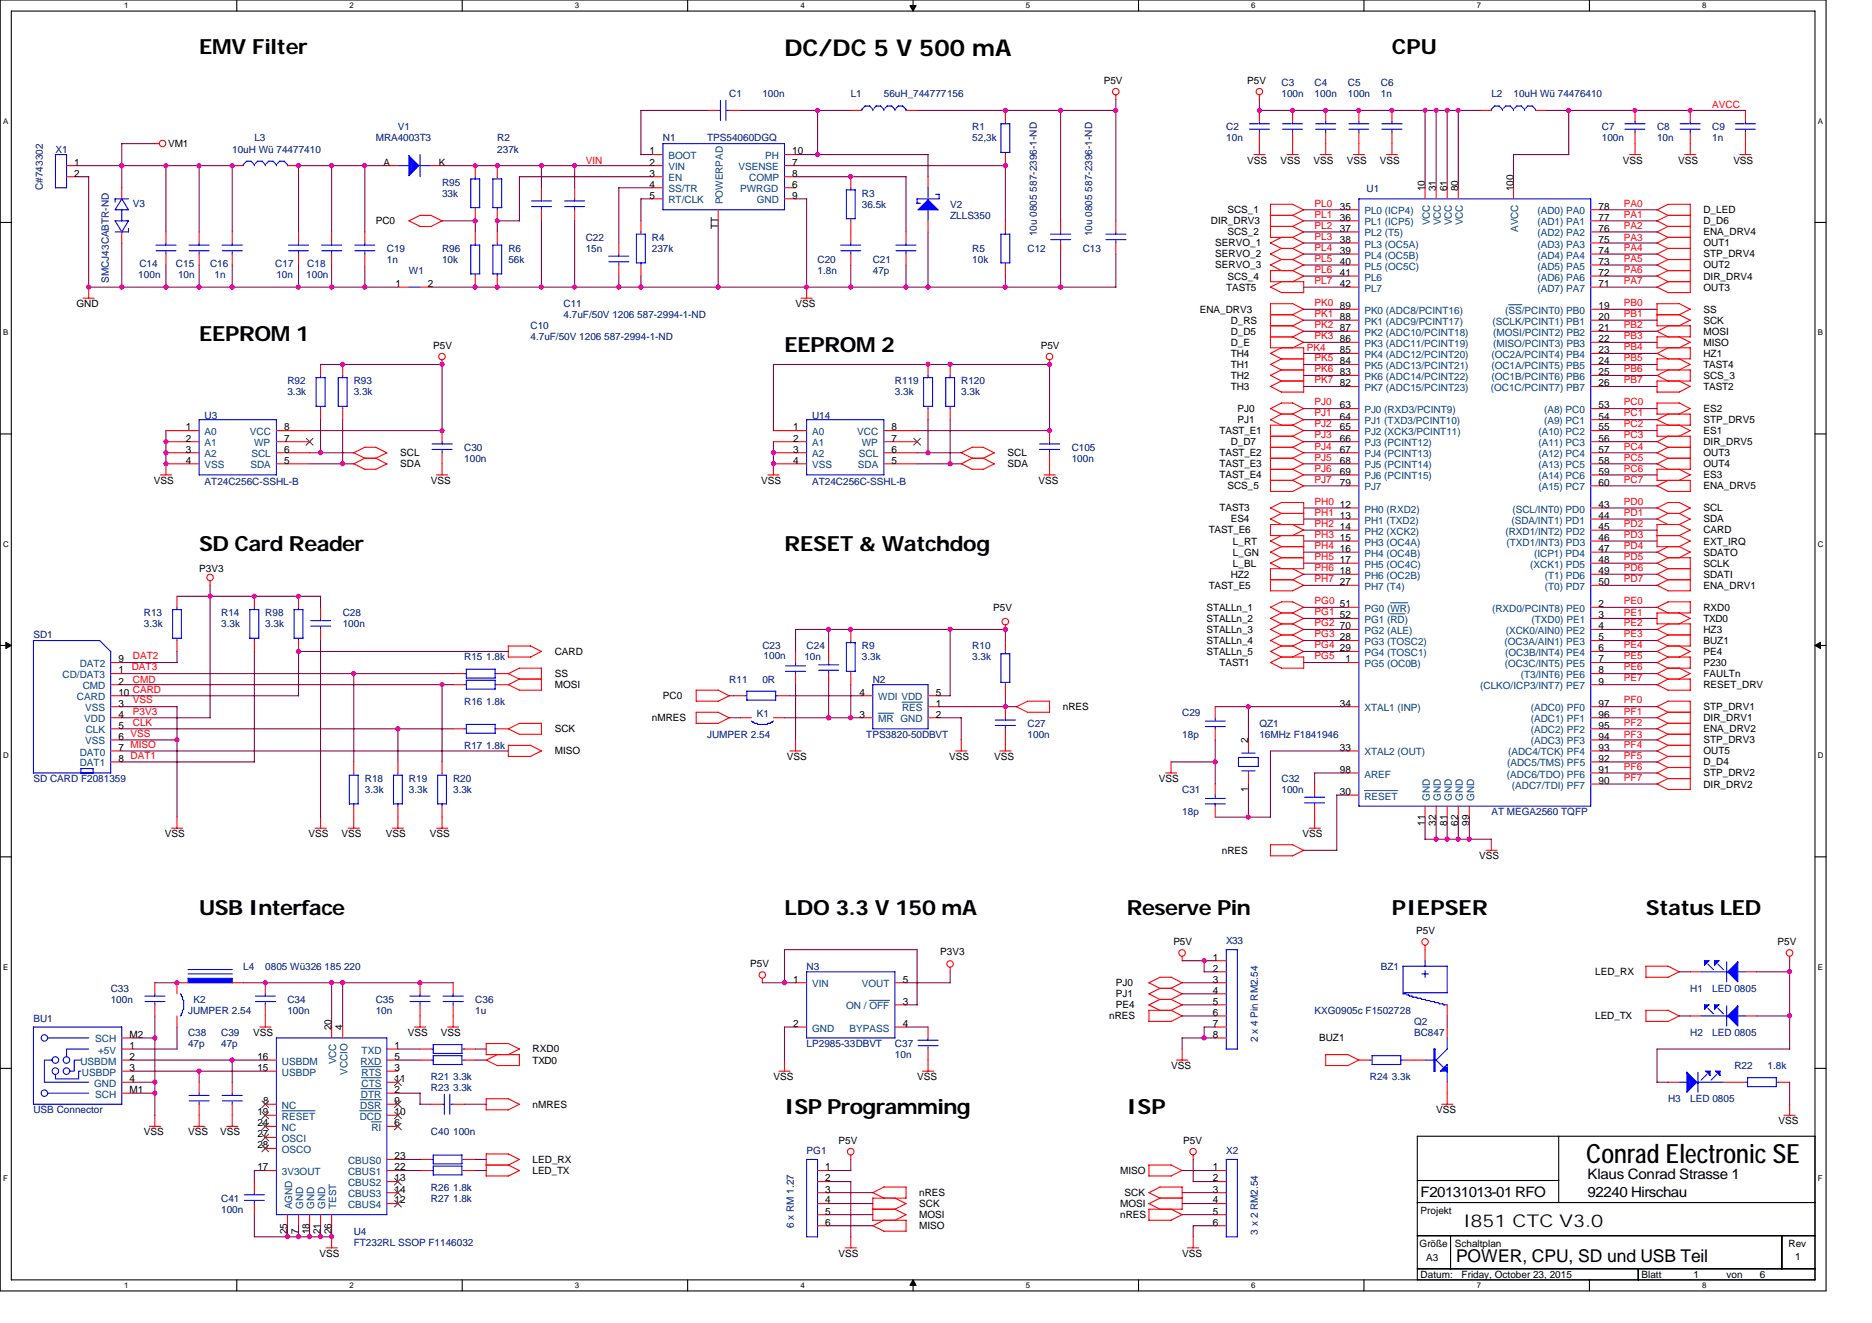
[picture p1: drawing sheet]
<svg xmlns="http://www.w3.org/2000/svg" width="297mm" height="210mm" viewBox="0 0 297 210" stroke-linecap="round" stroke-linejoin="round" font-family="sans-serif">
<defs><g id="words">
<text font-size="4.2" x="251.7" y="184.6">Conrad Electronic SE</text>
<text font-size="3.7" x="124.5" y="9">DC/DC 5 V 500 mA</text>
<g font-size="3.3">
<text x="31.6" y="8.6">EMV Filter</text>
<text x="220.9" y="8.6">CPU</text>
<text x="31.6" y="54.1">EEPROM 1</text>
<text x="124.5" y="55.9">EEPROM 2</text>
<text x="31.6" y="87.5">SD Card Reader</text>
<text x="124.5" y="87.5">RESET &amp; Watchdog</text>
<text x="31.6" y="145.3">USB Interface</text>
<text x="124.5" y="145.3">LDO 3.3 V 150 mA</text>
<text x="178.8" y="145.3">Reserve Pin</text>
<text x="220.9" y="145.3">PIEPSER</text>
<text x="261.2" y="145.3">Status LED</text>
<text x="124.5" y="176.8">ISP Programming</text>
<text x="178.8" y="176.8">ISP</text>
</g>
<g font-size="2.8">
<text x="232.2" y="194.8">I851 CTC V3.0</text>
<text x="231" y="200.4">POWER, CPU, SD und USB Teil</text>
</g>
<g font-size="2.3">
<text x="225.4" y="189.9">F20131013-01 RFO</text>
<text x="251.9" y="187.1">Klaus Conrad Strasse 1</text>
<text x="251.9" y="189.9">92240 Hirschau</text>
</g>
<g font-size="1.6" fill="#000080">
<text x="115.7" y="15.5">C1</text>
<text x="121" y="15.5">100n</text>
<text x="135" y="15.5">L1</text>
<text x="140.2" y="15.5">56uH_744777156</text>
<text x="203.3" y="13.7">C3</text>
<text x="203.3" y="15.5">100n</text>
<text x="208.6" y="13.7">C4</text>
<text x="208.6" y="15.5">100n</text>
<text x="213.9" y="13.7">C5</text>
<text x="213.9" y="15.5">100n</text>
<text x="219.1" y="13.7">C6</text>
<text x="219.1" y="15.5">1n</text>
<text x="236.6" y="15.5">L2</text>
<text x="240.2" y="15.5">10uH Wü 74476410</text>
<text x="40.4" y="22.5">L3</text>
<text x="59.6" y="22.5">MRA4003T3</text>
<text x="63.1" y="20.7">V1</text>
<text x="78.9" y="22.5">R2</text>
<text x="105.2" y="22.5">N1</text>
<text x="112.2" y="22.5">TPS54060DGQ</text>
<text x="154.3" y="20.7">R1</text>
<text x="154.3" y="22.5">52,3k</text>
<text x="194.6" y="20.7">C2</text>
<text x="194.6" y="22.5">10n</text>
<text x="254.2" y="20.7">C7</text>
<text x="254.2" y="22.5">100n</text>
<text x="262.9" y="20.7">C8</text>
<text x="262.9" y="22.5">10n</text>
<text x="271.7" y="20.7">C9</text>
<text x="271.7" y="22.5">1n</text>
<text x="8.8" y="24.2">X1</text>
<text x="36.8" y="24.2">10uH Wü 74477410</text>
<text x="70.1" y="29.5">R95</text>
<text x="78.9" y="24.2">237k</text>
<text x="6.8" y="30.1" transform="rotate(-90 6.8 30.1)">C#743302</text>
<text x="21.1" y="32.8">V3</text>
<text x="70.1" y="31.2">33k</text>
<text x="136.8" y="31.2">R3</text>
<text x="136.8" y="33">36.5k</text>
<text x="150.8" y="33">V2</text>
<text x="150.8" y="34.7">ZLLS350</text>
<text x="216.8" y="30.5">U1</text>
<text x="61.4" y="40">C19</text>
<text x="61.4" y="41.7">1n</text>
<text x="70.1" y="40">R96</text>
<text x="70.1" y="41.7">10k</text>
<text x="80.7" y="40">R6</text>
<text x="80.7" y="41.7">56k</text>
<text x="92.9" y="38.2">C22</text>
<text x="92.9" y="40">15n</text>
<text x="103.4" y="38.2">R4</text>
<text x="103.4" y="40">237k</text>
<text x="129.7" y="41.7">C20</text>
<text x="138.5" y="41.7">C21</text>
<text x="154.3" y="40">R5</text>
<text x="154.3" y="41.7">10k</text>
<text x="163" y="40">C12</text>
<text x="164.5" y="37.5" transform="rotate(-90 164.5 37.5)">10u 0805 587-2396-1-ND</text>
<text x="171.8" y="40">C13</text>
<text x="173.3" y="37.5" transform="rotate(-90 173.3 37.5)">10u 0805 587-2396-1-ND</text>
<text x="17.3" y="44.9" transform="rotate(-90 17.3 44.9)">SMCJ43CABTR-ND</text>
<text x="21.9" y="44.2">100n</text>
<text x="22.1" y="42.4">C14</text>
<text x="27.9" y="42.4">C15</text>
<text x="28.3" y="44.2">10n</text>
<text x="33.3" y="42.4">C16</text>
<text x="34.1" y="44.2">1n</text>
<text x="43.7" y="42.4">C17</text>
<text x="43.9" y="44.2">10n</text>
<text x="48.6" y="44.2">100n</text>
<text x="48.8" y="42.4">C18</text>
<text x="64.9" y="43.5">W1</text>
<text x="129.7" y="43.5">1.8n</text>
<text x="138.5" y="43.5">47p</text>
<text x="84.2" y="52.2">C10</text>
<text x="84.2" y="54">4.7uF/50V 1206 587-2994-1-ND</text>
<text x="89.4" y="48.7">C11</text>
<text x="89.4" y="50.5">4.7uF/50V 1206 587-2994-1-ND</text>
<text x="45.6" y="61">R92</text>
<text x="45.6" y="62.8">3.3k</text>
<text x="56.1" y="61">R93</text>
<text x="56.1" y="62.8">3.3k</text>
<text x="142" y="61">R119</text>
<text x="142" y="62.8">3.3k</text>
<text x="152.5" y="61">R120</text>
<text x="152.5" y="62.8">3.3k</text>
<text x="32.5" y="66.4">U3</text>
<text x="73.7" y="71.5">C30</text>
<text x="128.9" y="66.4">U14</text>
<text x="170" y="71.5">C105</text>
<text x="32.5" y="77">AT24C256C-SSHL-B</text>
<text x="73.7" y="73.3">100n</text>
<text x="128.9" y="77">AT24C256C-SSHL-B</text>
<text x="170" y="73.3">100n</text>
<text x="5.3" y="101.3">SD1</text>
<text x="22.8" y="97.8">R13</text>
<text x="22.8" y="99.6">3.3k</text>
<text x="35.1" y="97.8">R14</text>
<text x="35.1" y="99.6">3.3k</text>
<text x="42.1" y="97.8">R98</text>
<text x="42.1" y="99.6">3.3k</text>
<text x="54.4" y="97.8">C28</text>
<text x="54.4" y="99.6">100n</text>
<text x="73.7" y="104.8">R15 1.8k</text>
<text x="121" y="103.1">C23</text>
<text x="121.2" y="104.6">100n</text>
<text x="127.6" y="104.8">10n</text>
<text x="128" y="103.1">C24</text>
<text x="136.8" y="103.1">R9</text>
<text x="136.8" y="104.8">3.3k</text>
<text x="154.3" y="103.1">R10</text>
<text x="154.3" y="104.8">3.3k</text>
<text x="73.7" y="111.8">R16 1.8k</text>
<text x="115.7" y="108.3">R11</text>
<text x="120.1" y="113.8">K1</text>
<text x="121" y="108.3">0R</text>
<text x="138.5" y="108.3">N2</text>
<text x="187.6" y="113.6">C29</text>
<text x="73.7" y="118.9">R17 1.8k</text>
<text x="112.2" y="117.1">JUMPER 2.54</text>
<text x="137.5" y="117.1">TPS3820-50DBVT</text>
<text x="163" y="115.3">C27</text>
<text x="163" y="117.1">100n</text>
<text x="187.6" y="117.1">18p</text>
<text x="199.8" y="115.3">QZ1</text>
<text x="199.8" y="117.1">16MHz F1841946</text>
<text x="5.3" y="124.1">SD CARD F2081359</text>
<text x="57.9" y="124.1">R18</text>
<text x="57.9" y="125.9">3.3k</text>
<text x="64.9" y="124.1">R19</text>
<text x="64.9" y="125.9">3.3k</text>
<text x="71.9" y="124.1">R20</text>
<text x="71.9" y="125.9">3.3k</text>
<text x="187.6" y="125.9">C31</text>
<text x="203.3" y="124.1">C32</text>
<text x="203.3" y="125.9">100n</text>
<text x="187.6" y="129.4">18p</text>
<text x="236.6" y="129.4">AT MEGA2560 TQFP</text>
<text x="194.6" y="149.9">X33</text>
<text x="38.6" y="153.9">L4</text>
<text x="42.1" y="153.9">0805 Wü326 185 220</text>
<text x="128" y="153.9">N3</text>
<text x="219.1" y="153.9">BZ1</text>
<text x="17.6" y="157.4">C33</text>
<text x="17.6" y="159.2">100n</text>
<text x="29.8" y="160.9">JUMPER 2.54</text>
<text x="30.7" y="159.2">K2</text>
<text x="45.6" y="159.2">C34</text>
<text x="45.6" y="160.9">100n</text>
<text x="59.6" y="159.2">C35</text>
<text x="59.6" y="160.9">10n</text>
<text x="75.4" y="159.2">C36</text>
<text x="75.4" y="160.9">1u</text>
<text x="208.6" y="160.9">KXG0905c F1502728</text>
<text x="268.2" y="157.4">H1</text>
<text x="271.7" y="157.4">LED 0805</text>
<text x="5.3" y="162.1">BU1</text>
<text x="29.8" y="164.4">C38</text>
<text x="29.8" y="166.2">47p</text>
<text x="35.1" y="164.4">C39</text>
<text x="35.1" y="166.2">47p</text>
<text x="128" y="166.2">LP2985-33DBVT</text>
<text x="142" y="166.2">C37</text>
<text x="142" y="167.9">10n</text>
<text x="199.6" y="165.5" transform="rotate(-90 199.6 165.5)">2 x 4 Pin RM2.54</text>
<text x="224.4" y="162.7">Q2</text>
<text x="224.4" y="164.4">BC847</text>
<text x="268.2" y="164.4">H2</text>
<text x="271.7" y="164.4">LED 0805</text>
<text x="68.4" y="171.4">R21 3.3k</text>
<text x="68.4" y="173.2">R23 3.3k</text>
<text x="217.4" y="171.4">R24 3.3k</text>
<text x="275.2" y="169.7">R22</text>
<text x="280.5" y="169.7">1.8k</text>
<text x="5.3" y="176.7">USB Connector</text>
<text x="264.7" y="174.9">H3</text>
<text x="268.2" y="174.9">LED 0805</text>
<text x="68.4" y="180.2">C40 100n</text>
<text x="128" y="183.2">PG1</text>
<text x="194.6" y="183.2">X2</text>
<text x="35.1" y="190.7">C41</text>
<text x="68.4" y="189">R26 1.8k</text>
<text x="68.4" y="190.7">R27 1.8k</text>
<text x="35.1" y="192.4">100n</text>
<text x="56.1" y="196">U4</text>
<text x="56.1" y="197.7">FT232RL SSOP F1146032</text>
<text x="126" y="194.9" transform="rotate(-90 126 194.9)">6 x RM 1.27</text>
<text x="199.6" y="195.9" transform="rotate(-90 199.6 195.9)">3 x 2 RM2.54</text>
</g>
<g font-size="1.6">
<text x="175.1" y="13.3">P5V</text>
<text x="197.9" y="13.3">P5V</text>
<text x="26.7" y="23.3">VM1</text>
<text x="11.8" y="26.3">1</text>
<text x="11.8" y="28">2</text>
<text x="60.9" y="26.3">A</text>
<text x="69.6" y="26.3">K</text>
<text x="103.1" y="24.5">1</text>
<text x="103.1" y="26.3">2</text>
<text x="103.1" y="28">3</text>
<text x="103.1" y="29.8">4</text>
<text x="125.7" y="29.8">6</text>
<text x="125.7" y="26.3">7</text>
<text x="125.7" y="28">8</text>
<text x="125.7" y="24.5">10</text>
<text x="197.9" y="26">VSS</text>
<text x="203.2" y="26">VSS</text>
<text x="208.4" y="26">VSS</text>
<text x="213.7" y="26">VSS</text>
<text x="218.9" y="26">VSS</text>
<text x="257.5" y="26">VSS</text>
<text x="266.3" y="26">VSS</text>
<text x="275" y="26">VSS</text>
<text x="59.6" y="35.6">PC0</text>
<text x="103.1" y="31.5">5</text>
<text x="125.7" y="31.5">9</text>
<text x="192.1" y="35.6">DIR_DRV3</text>
<text x="194.8" y="33.8">SCS_1</text>
<text x="212.6" y="33.3">35</text>
<text x="212.6" y="35">36</text>
<text x="226.1" y="30.3" transform="rotate(-90 226.1 30.3)">10</text>
<text x="227.9" y="30.3" transform="rotate(-90 227.9 30.3)">31</text>
<text x="229.6" y="30.3" transform="rotate(-90 229.6 30.3)">61</text>
<text x="231.4" y="30.3" transform="rotate(-90 231.4 30.3)">80</text>
<text x="240.1" y="30.3" transform="rotate(-90 240.1 30.3)">100</text>
<text x="253.6" y="35">77</text>
<text x="253.6" y="33.3">78</text>
<text x="270.3" y="33.8">D_LED</text>
<text x="270.3" y="35.6">D_D6</text>
<text x="113.9" y="36.4" transform="rotate(-90 113.9 36.4)">TT</text>
<text x="192.8" y="40.9">SERVO_2</text>
<text x="192.8" y="39.1">SERVO_1</text>
<text x="194.8" y="37.4">SCS_2</text>
<text x="212.6" y="36.8">37</text>
<text x="212.6" y="38.5">38</text>
<text x="212.6" y="40.3">39</text>
<text x="253.6" y="40.3">74</text>
<text x="253.6" y="38.5">75</text>
<text x="253.6" y="36.8">76</text>
<text x="270.3" y="37.4">ENA_DRV4</text>
<text x="270.3" y="40.9">STP_DRV4</text>
<text x="270.3" y="39.1">OUT1</text>
<text x="62.8" y="45.6">1</text>
<text x="67.9" y="45.6">2</text>
<text x="192.8" y="42.6">SERVO_3</text>
<text x="194.6" y="46.1">TAST5</text>
<text x="194.8" y="44.4">SCS_4</text>
<text x="212.6" y="42">40</text>
<text x="212.6" y="43.8">41</text>
<text x="212.6" y="45.6">42</text>
<text x="253.6" y="45.6">71</text>
<text x="253.6" y="43.8">72</text>
<text x="253.6" y="42">73</text>
<text x="270.3" y="46.1">OUT3</text>
<text x="270.3" y="42.6">OUT2</text>
<text x="270.3" y="44.4">DIR_DRV4</text>
<text x="12.1" y="48.7">GND</text>
<text x="126.2" y="48.7">VSS</text>
<text x="190.4" y="49.6">ENA_DRV3</text>
<text x="195.3" y="51.4">D_RS</text>
<text x="195.3" y="53.1">D_D5</text>
<text x="212.6" y="52.6">87</text>
<text x="212.6" y="50.8">88</text>
<text x="212.6" y="49.1">89</text>
<text x="253.6" y="49.1">19</text>
<text x="253.6" y="50.8">20</text>
<text x="253.6" y="52.6">21</text>
<text x="270.3" y="49.6">SS</text>
<text x="270.3" y="51.4">SCK</text>
<text x="270.3" y="53.1">MOSI</text>
<text x="68.7" y="55.4">P5V</text>
<text x="165.1" y="55.4">P5V</text>
<text x="195.3" y="54.9">D_E</text>
<text x="195.3" y="58.4">TH1</text>
<text x="195.3" y="56.6">TH4</text>
<text x="212.6" y="59.6">83</text>
<text x="212.6" y="57.8">84</text>
<text x="212.6" y="56.1">85</text>
<text x="212.6" y="54.3">86</text>
<text x="253.6" y="54.3">22</text>
<text x="253.6" y="56.1">23</text>
<text x="253.6" y="57.8">24</text>
<text x="253.6" y="59.6">25</text>
<text x="270.3" y="54.9">MISO</text>
<text x="270.3" y="56.6">HZ1</text>
<text x="270.3" y="58.4">TAST4</text>
<text x="195.3" y="61.9">TH3</text>
<text x="195.3" y="60.1">TH2</text>
<text x="196.3" y="65.4">PJ0</text>
<text x="212.6" y="64.8">63</text>
<text x="212.6" y="61.3">82</text>
<text x="253.6" y="61.3">26</text>
<text x="253.6" y="64.8">53</text>
<text x="270.3" y="60.1">SCS_3</text>
<text x="270.3" y="61.9">TAST2</text>
<text x="270.3" y="65.4">ES2</text>
<text x="29.5" y="68.3">1</text>
<text x="29.5" y="70.1">2</text>
<text x="29.5" y="71.8">3</text>
<text x="45.1" y="68.3">8</text>
<text x="45.1" y="70.1">7</text>
<text x="45.1" y="71.8">6</text>
<text x="125.9" y="68.3">1</text>
<text x="125.9" y="70.1">2</text>
<text x="125.9" y="71.8">3</text>
<text x="141.5" y="68.3">8</text>
<text x="141.5" y="70.1">7</text>
<text x="141.5" y="71.8">6</text>
<text x="193.5" y="68.9">TAST_E1</text>
<text x="195.3" y="70.7">D_D7</text>
<text x="196.3" y="67.1">PJ1</text>
<text x="212.6" y="66.6">64</text>
<text x="212.6" y="68.3">65</text>
<text x="212.6" y="70.1">66</text>
<text x="212.6" y="71.8">67</text>
<text x="253.6" y="66.6">54</text>
<text x="253.6" y="68.3">55</text>
<text x="253.6" y="70.1">56</text>
<text x="253.6" y="71.8">57</text>
<text x="270.3" y="67.1">STP_DRV5</text>
<text x="270.3" y="70.7">DIR_DRV5</text>
<text x="270.3" y="68.9">ES1</text>
<text x="24.4" y="76.8">VSS</text>
<text x="29.5" y="73.6">4</text>
<text x="45.1" y="73.6">5</text>
<text x="63.5" y="74.1">SDA</text>
<text x="63.5" y="72.4">SCL</text>
<text x="68.4" y="76.8">VSS</text>
<text x="120.8" y="76.8">VSS</text>
<text x="125.9" y="73.6">4</text>
<text x="141.5" y="73.6">5</text>
<text x="159.9" y="74.1">SDA</text>
<text x="159.9" y="72.4">SCL</text>
<text x="164.8" y="76.8">VSS</text>
<text x="193.5" y="72.4">TAST_E2</text>
<text x="193.5" y="74.1">TAST_E3</text>
<text x="193.5" y="75.9">TAST_E4</text>
<text x="194.8" y="77.7">SCS_5</text>
<text x="212.6" y="73.6">68</text>
<text x="212.6" y="75.4">69</text>
<text x="212.6" y="77.1">79</text>
<text x="253.6" y="73.6">58</text>
<text x="253.6" y="75.4">59</text>
<text x="253.6" y="77.1">60</text>
<text x="270.3" y="77.7">ENA_DRV5</text>
<text x="270.3" y="75.9">ES3</text>
<text x="270.3" y="72.4">OUT3</text>
<text x="270.3" y="74.1">OUT4</text>
<text x="193.5" y="81.2">TAST3</text>
<text x="195.3" y="82.9">ES4</text>
<text x="212.6" y="80.6">12</text>
<text x="212.6" y="82.4">13</text>
<text x="253.6" y="80.6">43</text>
<text x="253.6" y="82.4">44</text>
<text x="270.3" y="82.9">SDA</text>
<text x="270.3" y="81.2">SCL</text>
<text x="191.8" y="84.7">TAST_E6</text>
<text x="195.6" y="86.4">L_RT</text>
<text x="195.6" y="88.2">L_GN</text>
<text x="195.6" y="89.9">L_BL</text>
<text x="212.6" y="84.1">14</text>
<text x="212.6" y="85.9">15</text>
<text x="212.6" y="87.6">16</text>
<text x="212.6" y="89.4">17</text>
<text x="253.6" y="84.1">45</text>
<text x="253.6" y="85.9">46</text>
<text x="253.6" y="87.6">47</text>
<text x="253.6" y="89.4">48</text>
<text x="270.3" y="88.2">SDATO</text>
<text x="270.3" y="89.9">SCLK</text>
<text x="270.3" y="86.4">EXT_IRQ</text>
<text x="270.3" y="84.7">CARD</text>
<text x="31.6" y="90.8">P3V3</text>
<text x="191.8" y="93.4">TAST_E5</text>
<text x="195.3" y="91.7">HZ2</text>
<text x="212.6" y="91.1">18</text>
<text x="212.6" y="92.9">27</text>
<text x="253.6" y="91.1">49</text>
<text x="253.6" y="92.9">50</text>
<text x="270.3" y="93.4">ENA_DRV1</text>
<text x="270.3" y="91.7">SDATI</text>
<text x="157.6" y="96.9">P5V</text>
<text x="191.4" y="100.4">STALLn_3</text>
<text x="191.4" y="98.7">STALLn_2</text>
<text x="191.4" y="96.9">STALLn_1</text>
<text x="212.6" y="101.6">28</text>
<text x="212.6" y="96.4">51</text>
<text x="212.6" y="98.1">52</text>
<text x="212.6" y="99.9">70</text>
<text x="253.6" y="96.4">2</text>
<text x="253.6" y="98.1">3</text>
<text x="253.6" y="99.9">4</text>
<text x="253.6" y="101.6">5</text>
<text x="270.3" y="98.7">TXD0</text>
<text x="270.3" y="96.9">RXD0</text>
<text x="270.3" y="100.4">HZ3</text>
<text x="18.8" y="105.1">9</text>
<text x="18.8" y="106.9">1</text>
<text x="88" y="107.5">SS</text>
<text x="88" y="103.9">CARD</text>
<text x="191.4" y="103.9">STALLn_5</text>
<text x="191.4" y="102.2">STALLn_4</text>
<text x="193.5" y="105.7">TAST1</text>
<text x="212.6" y="103.4">29</text>
<text x="213.5" y="105.1">1</text>
<text x="253.6" y="103.4">6</text>
<text x="253.6" y="105.1">7</text>
<text x="253.6" y="106.9">8</text>
<text x="270.3" y="107.5">FAULTn</text>
<text x="270.3" y="102.2">BUZ1</text>
<text x="270.3" y="103.9">PE4</text>
<text x="270.3" y="105.7">P230</text>
<text x="18.8" y="108.6">2</text>
<text x="18.8" y="112.1">3</text>
<text x="18.8" y="113.9">4</text>
<text x="18.8" y="110.4">10</text>
<text x="88" y="109.2">MOSI</text>
<text x="105.2" y="111">PC0</text>
<text x="136.4" y="113.9">3</text>
<text x="136.4" y="110.4">4</text>
<text x="148.5" y="110.4">5</text>
<text x="148.5" y="112.1">1</text>
<text x="148.5" y="113.9">2</text>
<text x="168.7" y="112.7">nRES</text>
<text x="212.6" y="112.1">34</text>
<text x="253.6" y="108.6">9</text>
<text x="253.6" y="113.9">96</text>
<text x="253.6" y="112.1">97</text>
<text x="270.3" y="112.7">STP_DRV1</text>
<text x="270.3" y="109.2">RESET_DRV</text>
<text x="18.8" y="115.7">5</text>
<text x="18.8" y="117.4">6</text>
<text x="18.8" y="119.2">7</text>
<text x="88" y="119.7">MISO</text>
<text x="88" y="116.2">SCK</text>
<text x="103.4" y="114.5">nMRES</text>
<text x="198.1" y="118" transform="rotate(-90 198.1 118)">2</text>
<text x="212.6" y="119.2">33</text>
<text x="253.6" y="119.2">93</text>
<text x="253.6" y="117.4">94</text>
<text x="253.6" y="115.7">95</text>
<text x="270.3" y="114.5">DIR_DRV1</text>
<text x="270.3" y="116.2">ENA_DRV2</text>
<text x="270.3" y="119.7">OUT5</text>
<text x="270.3" y="118">STP_DRV3</text>
<text x="18.8" y="120.9">8</text>
<text x="124.8" y="120.6">VSS</text>
<text x="150.6" y="120.6">VSS</text>
<text x="157.8" y="120.6">VSS</text>
<text x="183.9" y="124.1">VSS</text>
<text x="198.1" y="125.8" transform="rotate(-90 198.1 125.8)">1</text>
<text x="212.6" y="122.7">98</text>
<text x="253.6" y="124.4">90</text>
<text x="253.6" y="122.7">91</text>
<text x="253.6" y="120.9">92</text>
<text x="270.3" y="125">DIR_DRV2</text>
<text x="270.3" y="123.2">STP_DRV2</text>
<text x="270.3" y="121.5">D_D4</text>
<text x="212.6" y="126.2">30</text>
<text x="226.1" y="131" transform="rotate(-90 226.1 131)">11</text>
<text x="227.9" y="131" transform="rotate(-90 227.9 131)">32</text>
<text x="229.6" y="131" transform="rotate(-90 229.6 131)">81</text>
<text x="231.4" y="131" transform="rotate(-90 231.4 131)">62</text>
<text x="233.1" y="131" transform="rotate(-90 233.1 131)">99</text>
<text x="26.2" y="132.9">VSS</text>
<text x="48.9" y="132.9">VSS</text>
<text x="54.2" y="132.9">VSS</text>
<text x="61.2" y="132.9">VSS</text>
<text x="68.2" y="132.9">VSS</text>
<text x="193.9" y="135.5">nRES</text>
<text x="206.7" y="132.9">VSS</text>
<text x="234.7" y="136.4">VSS</text>
<text x="224.7" y="148.3">P5V</text>
<text x="119" y="153.5">P5V</text>
<text x="125.9" y="156">1</text>
<text x="143.2" y="156">5</text>
<text x="149.2" y="151.6">P3V3</text>
<text x="186.2" y="150.1">P5V</text>
<text x="192.5" y="152.5">1</text>
<text x="192.5" y="154.2">2</text>
<text x="192.5" y="156">3</text>
<text x="253.1" y="154.8">LED_RX</text>
<text x="282" y="150.1">P5V</text>
<text x="143.2" y="159.5">3</text>
<text x="176" y="161.8">nRES</text>
<text x="177.1" y="156.5">PJ0</text>
<text x="177.1" y="158.3">PJ1</text>
<text x="177.1" y="160">PE4</text>
<text x="192.5" y="157.7">4</text>
<text x="192.5" y="159.5">5</text>
<text x="192.5" y="161.2">6</text>
<text x="253.1" y="161.8">LED_TX</text>
<text x="20.5" y="164.7">M2</text>
<text x="20.5" y="166.5">1</text>
<text x="40.2" y="164.4">VSS</text>
<text x="52.6" y="163.5" transform="rotate(-90 52.6 163.5)">20</text>
<text x="54.4" y="163.5" transform="rotate(-90 54.4 163.5)">4</text>
<text x="62.6" y="166.5">1</text>
<text x="64.7" y="164.4">VSS</text>
<text x="70" y="164.4">VSS</text>
<text x="84.5" y="167">RXD0</text>
<text x="125.9" y="163">2</text>
<text x="143.2" y="163">4</text>
<text x="192.5" y="163">7</text>
<text x="192.5" y="164.7">8</text>
<text x="209.3" y="165.3">BUZ1</text>
<text x="20.5" y="173.5">M1</text>
<text x="20.5" y="168.2">2</text>
<text x="20.5" y="170">3</text>
<text x="20.5" y="171.7">4</text>
<text x="40.8" y="170">15</text>
<text x="40.8" y="168.2">16</text>
<text x="62.6" y="173.5">2</text>
<text x="62.6" y="170">3</text>
<text x="62.6" y="168.2">5</text>
<text x="62.6" y="171.7">11</text>
<text x="84.5" y="168.8">TXD0</text>
<text x="122.7" y="171.4">VSS</text>
<text x="145.5" y="171.4">VSS</text>
<text x="185.8" y="169.7">VSS</text>
<text x="40.8" y="177">19</text>
<text x="40.8" y="178.8">24</text>
<text x="41.7" y="175.2">8</text>
<text x="62.6" y="178.8">6</text>
<text x="62.6" y="175.2">9</text>
<text x="62.6" y="177">10</text>
<text x="84.5" y="175.8">nMRES</text>
<text x="227.9" y="176.7">VSS</text>
<text x="282.2" y="178.4">VSS</text>
<text x="22.8" y="180.2">VSS</text>
<text x="29.8" y="180.2">VSS</text>
<text x="34.9" y="180.2">VSS</text>
<text x="40.8" y="185.8">17</text>
<text x="40.8" y="180.5">27</text>
<text x="40.8" y="182.2">28</text>
<text x="62.6" y="185.8">22</text>
<text x="62.6" y="184">23</text>
<text x="84.5" y="184.6">LED_RX</text>
<text x="131" y="185.8">1</text>
<text x="133.1" y="181.6">P5V</text>
<text x="187.7" y="181.6">P5V</text>
<text x="192.5" y="185.8">1</text>
<text x="62.6" y="191">12</text>
<text x="62.6" y="187.5">13</text>
<text x="62.6" y="189.3">14</text>
<text x="84.5" y="186.3">LED_TX</text>
<text x="131" y="187.5">2</text>
<text x="131" y="191">4</text>
<text x="131" y="189.3">3</text>
<text x="145.9" y="189.8">nRES</text>
<text x="145.9" y="191.6">SCK</text>
<text x="177.8" y="186.3">MISO</text>
<text x="177.8" y="191.6">MOSI</text>
<text x="178.5" y="189.8">SCK</text>
<text x="192.5" y="187.5">2</text>
<text x="192.5" y="191">4</text>
<text x="192.5" y="189.3">3</text>
<text x="45.6" y="195.9" transform="rotate(-90 45.6 195.9)">25</text>
<text x="47.3" y="195.9" transform="rotate(-90 47.3 195.9)">7</text>
<text x="49.1" y="195.9" transform="rotate(-90 49.1 195.9)">18</text>
<text x="50.8" y="195.9" transform="rotate(-90 50.8 195.9)">21</text>
<text x="52.6" y="195.9" transform="rotate(-90 52.6 195.9)">26</text>
<text x="131" y="192.8">5</text>
<text x="131" y="194.5">6</text>
<text x="145.9" y="195.1">MISO</text>
<text x="145.9" y="193.3">MOSI</text>
<text x="177.8" y="193.3">nRES</text>
<text x="192.5" y="192.8">5</text>
<text x="192.5" y="194.5">6</text>
<text x="225.3" y="197.9">Größe</text>
<text x="225.4" y="192.6">Projekt</text>
<text x="230.9" y="197.9">Schaltplan</text>
<text x="283.8" y="197.9">Rev</text>
<text x="50.7" y="199.5">VSS</text>
<text x="133.1" y="199.5">VSS</text>
<text x="187.6" y="199.5">VSS</text>
<text x="225.4" y="202.8">Datum:</text>
<text x="226.3" y="200.2">A3</text>
<text x="231.9" y="202.8">Friday, October 23, 2015</text>
<text x="260.5" y="202.8">Blatt</text>
<text x="268.7" y="202.8">1</text>
<text x="274" y="202.8">von</text>
<text x="279.2" y="202.8">6</text>
<text x="284.8" y="200">1</text>
</g>
<g font-size="1.6" fill="#f00">
<text x="271.7" y="17.2">AVCC</text>
<text x="92.9" y="26">VIN</text>
<text x="208.6" y="32.8">PL0</text>
<text x="208.6" y="34.5">PL1</text>
<text x="257.7" y="32.8">PA0</text>
<text x="257.7" y="34.5">PA1</text>
<text x="208.6" y="39.8">PL4</text>
<text x="208.6" y="36.3">PL2</text>
<text x="208.6" y="41.6">PL5</text>
<text x="208.6" y="38.1">PL3</text>
<text x="257.7" y="36.3">PA2</text>
<text x="257.7" y="38.2">PA3</text>
<text x="257.7" y="39.8">PA4</text>
<text x="257.7" y="41.6">PA5</text>
<text x="208.6" y="45.1">PL7</text>
<text x="208.6" y="43.3">PL6</text>
<text x="257.7" y="45.1">PA7</text>
<text x="257.7" y="43.3">PA6</text>
<text x="208.6" y="48.6">PK0</text>
<text x="208.6" y="53.8">PK3</text>
<text x="208.6" y="52.1">PK2</text>
<text x="208.6" y="50.3">PK1</text>
<text x="257.7" y="50.3">PB1</text>
<text x="257.7" y="52.1">PB2</text>
<text x="257.7" y="53.8">PB3</text>
<text x="257.7" y="48.6">PB0</text>
<text x="207.4" y="55.8">PK4</text>
<text x="208.6" y="59.1">PK6</text>
<text x="208.6" y="57.3">PK5</text>
<text x="257.7" y="59.1">PB6</text>
<text x="257.7" y="55.6">PB4</text>
<text x="257.7" y="57.3">PB5</text>
<text x="208.6" y="60.8">PK7</text>
<text x="208.6" y="64.3">PJ0</text>
<text x="257.7" y="60.8">PB7</text>
<text x="257.7" y="64.3">PC0</text>
<text x="208.6" y="71.4">PJ4</text>
<text x="208.6" y="69.6">PJ3</text>
<text x="208.6" y="66.1">PJ1</text>
<text x="208.6" y="67.8">PJ2</text>
<text x="257.7" y="67.8">PC2</text>
<text x="257.7" y="71.4">PC4</text>
<text x="257.7" y="69.6">PC3</text>
<text x="257.7" y="66.1">PC1</text>
<text x="208.6" y="73.1">PJ5</text>
<text x="208.6" y="74.9">PJ6</text>
<text x="208.6" y="76.6">PJ7</text>
<text x="257.7" y="76.6">PC7</text>
<text x="257.7" y="73.1">PC5</text>
<text x="257.7" y="74.9">PC6</text>
<text x="208.6" y="81.9">PH1</text>
<text x="208.6" y="80.1">PH0</text>
<text x="208.6" y="83.6">PH2</text>
<text x="257.7" y="83.6">PD2</text>
<text x="257.7" y="81.9">PD1</text>
<text x="257.7" y="80.1">PD0</text>
<text x="208.6" y="87.1">PH4</text>
<text x="208.6" y="85.4">PH3</text>
<text x="208.6" y="88.9">PH5</text>
<text x="257.7" y="85.4">PD3</text>
<text x="257.7" y="87.1">PD4</text>
<text x="257.7" y="88.9">PD5</text>
<text x="208.6" y="90.6">PH6</text>
<text x="208.6" y="95.9">PG0</text>
<text x="208.6" y="92.4">PH7</text>
<text x="257.7" y="95.9">PE0</text>
<text x="257.7" y="92.4">PD7</text>
<text x="257.7" y="90.6">PD6</text>
<text x="208.6" y="99.4">PG2</text>
<text x="208.6" y="97.6">PG1</text>
<text x="208.6" y="101.2">PG3</text>
<text x="257.7" y="101.2">PE3</text>
<text x="257.7" y="97.8">PE1</text>
<text x="257.7" y="99.4">PE2</text>
<text x="20.9" y="106.4">DAT3</text>
<text x="21.1" y="104.6">DAT2</text>
<text x="208.6" y="104.6">PG5</text>
<text x="208.6" y="102.9">PG4</text>
<text x="257.7" y="104.6">PE5</text>
<text x="257.7" y="106.4">PE6</text>
<text x="257.7" y="102.9">PE4</text>
<text x="21.1" y="113.4">P3V3</text>
<text x="21.1" y="111.7">VSS</text>
<text x="21.1" y="108.3">CMD</text>
<text x="21.1" y="109.9">CARD</text>
<text x="257.7" y="111.7">PF0</text>
<text x="257.7" y="113.4">PF1</text>
<text x="257.7" y="108.2">PE7</text>
<text x="20.7" y="118.7">MISO</text>
<text x="20.7" y="116.9">VSS</text>
<text x="21.1" y="115.2">CLK</text>
<text x="257.7" y="118.7">PF4</text>
<text x="257.7" y="115.2">PF2</text>
<text x="257.7" y="117.1">PF3</text>
<text x="20.7" y="120.4">DAT1</text>
<text x="257.7" y="122.2">PF6</text>
<text x="257.7" y="120.4">PF5</text>
<text x="257.7" y="123.9">PF7</text>
</g>
<g font-size="1.6" fill="#004080">
<text x="106.1" y="25.3">BOOT</text>
<text x="106.1" y="27">VIN</text>
<text x="106.1" y="28.8">EN</text>
<text x="117.2" y="27">VSENSE</text>
<text x="118.9" y="28.8">COMP</text>
<text x="121.4" y="25.3">PH</text>
<text x="106.1" y="30.5">SS/TR</text>
<text x="106.1" y="32.3">RT/CLK</text>
<text x="114.7" y="32.4" transform="rotate(-90 114.7 32.4)">POWERPAD</text>
<text x="117.5" y="30.5">PWRGD</text>
<text x="120.1" y="32.3">GND</text>
<text x="216.5" y="34">PL0 (ICP4)</text>
<text x="216.5" y="35.8">PL1 (ICP5)</text>
<text x="226.9" y="35.8" transform="rotate(-90 226.9 35.8)">VCC</text>
<text x="228.6" y="35.8" transform="rotate(-90 228.6 35.8)">VCC</text>
<text x="230.4" y="35.8" transform="rotate(-90 230.4 35.8)">VCC</text>
<text x="232.1" y="35.8" transform="rotate(-90 232.1 35.8)">VCC</text>
<text x="243.9" y="35.8">(AD1) PA1</text>
<text x="243.9" y="34">(AD0) PA0</text>
<text x="216.5" y="37.5">PL2 (T5)</text>
<text x="216.5" y="39.3">PL3 (OC5A)</text>
<text x="216.5" y="41">PL4 (OC5B)</text>
<text x="240.9" y="36.8" transform="rotate(-90 240.9 36.8)">AVCC</text>
<text x="243.9" y="41">(AD4) PA4</text>
<text x="243.9" y="39.3">(AD3) PA3</text>
<text x="243.9" y="37.5">(AD2) PA2</text>
<text x="216.5" y="42.8">PL5 (OC5C)</text>
<text x="216.5" y="44.5">PL6</text>
<text x="216.5" y="46.3">PL7</text>
<text x="243.9" y="46.3">(AD7) PA7</text>
<text x="243.9" y="44.5">(AD6) PA6</text>
<text x="243.9" y="42.8">(AD5) PA5</text>
<text x="216.5" y="53.3">PK2 (ADC10/PCINT18)</text>
<text x="216.5" y="51.5">PK1 (ADC9/PCINT17)</text>
<text x="216.5" y="49.8">PK0 (ADC8/PCINT16)</text>
<text x="236.8" y="51.5">(SCLK/PCINT1) PB1</text>
<text x="236.9" y="53.3">(MOSI/PCINT2) PB2</text>
<text x="238.8" y="49.8">(SS/PCINT0) PB0</text>
<text x="216.5" y="58.6">PK5 (ADC13/PCINT21)</text>
<text x="216.5" y="56.8">PK4 (ADC12/PCINT20)</text>
<text x="216.5" y="55.1">PK3 (ADC11/PCINT19)</text>
<text x="236.6" y="56.8">(OC2A/PCINT4) PB4</text>
<text x="236.6" y="58.6">(OC1A/PCINT5) PB5</text>
<text x="236.9" y="55.1">(MISO/PCINT3) PB3</text>
<text x="216.5" y="65.6">PJ0 (RXD3/PCINT9)</text>
<text x="216.5" y="62.1">PK7 (ADC15/PCINT23)</text>
<text x="216.5" y="60.3">PK6 (ADC14/PCINT22)</text>
<text x="236.6" y="62.1">(OC1C/PCINT7) PB7</text>
<text x="236.6" y="60.3">(OC1B/PCINT6) PB6</text>
<text x="245" y="65.6">(A8) PC0</text>
<text x="32.5" y="69.1">A0</text>
<text x="32.5" y="70.8">A1</text>
<text x="39.6" y="69.1">VCC</text>
<text x="40.3" y="70.8">WP</text>
<text x="128.9" y="69.1">A0</text>
<text x="128.9" y="70.8">A1</text>
<text x="136" y="69.1">VCC</text>
<text x="136.7" y="70.8">WP</text>
<text x="216.5" y="67.3">PJ1 (TXD3/PCINT10)</text>
<text x="216.5" y="69.1">PJ2 (XCK3/PCINT11)</text>
<text x="216.5" y="70.8">PJ3 (PCINT12)</text>
<text x="244.1" y="69.1">(A10) PC2</text>
<text x="244.1" y="70.8">(A11) PC3</text>
<text x="245" y="67.3">(A9) PC1</text>
<text x="32.5" y="72.6">A2</text>
<text x="32.5" y="74.3">VSS</text>
<text x="39.7" y="74.3">SDA</text>
<text x="39.9" y="72.6">SCL</text>
<text x="128.9" y="72.6">A2</text>
<text x="128.9" y="74.3">VSS</text>
<text x="136.1" y="74.3">SDA</text>
<text x="136.3" y="72.6">SCL</text>
<text x="216.5" y="72.6">PJ4 (PCINT13)</text>
<text x="216.5" y="74.3">PJ5 (PCINT14)</text>
<text x="216.5" y="76.1">PJ6 (PCINT15)</text>
<text x="216.5" y="77.8">PJ7</text>
<text x="244.1" y="72.6">(A12) PC4</text>
<text x="244.1" y="74.3">(A13) PC5</text>
<text x="244.1" y="76.1">(A14) PC6</text>
<text x="244.1" y="77.8">(A15) PC7</text>
<text x="216.5" y="81.3">PH0 (RXD2)</text>
<text x="216.5" y="83.1">PH1 (TXD2)</text>
<text x="239.8" y="83.1">(SDA/INT1) PD1</text>
<text x="240" y="81.3">(SCL/INT0) PD0</text>
<text x="216.5" y="84.9">PH2 (XCK2)</text>
<text x="216.5" y="86.6">PH3 (OC4A)</text>
<text x="216.5" y="88.3">PH4 (OC4B)</text>
<text x="238.9" y="84.9">(RXD1/INT2) PD2</text>
<text x="239.1" y="86.6">(TXD1/INT3) PD3</text>
<text x="243.4" y="88.3">(ICP1) PD4</text>
<text x="216.5" y="93.6">PH7 (T4)</text>
<text x="216.5" y="90.1">PH5 (OC4C)</text>
<text x="216.5" y="91.9">PH6 (OC2B)</text>
<text x="242.8" y="90.1">(XCK1) PD5</text>
<text x="245.1" y="91.9">(T1) PD6</text>
<text x="245.1" y="93.6">(T0) PD7</text>
<text x="216.5" y="98.9">PG1 (RD)</text>
<text x="216.5" y="100.6">PG2 (ALE)</text>
<text x="216.5" y="97.1">PG0 (WR)</text>
<text x="236.7" y="97.1">(RXD0/PCINT8) PE0</text>
<text x="238.9" y="100.6">(XCK0/AIN0) PE2</text>
<text x="243" y="98.9">(TXD0) PE1</text>
<text x="9.9" y="107.6">CD/DAT3</text>
<text x="12.7" y="105.9">DAT2</text>
<text x="216.5" y="102.4">PG3 (TOSC2)</text>
<text x="216.5" y="104.1">PG4 (TOSC1)</text>
<text x="216.5" y="105.9">PG5 (OC0B)</text>
<text x="238.7" y="102.4">(OC3A/AIN1) PE3</text>
<text x="238.8" y="105.9">(OC3C/INT5) PE5</text>
<text x="238.8" y="104.1">(OC3B/INT4) PE4</text>
<text x="241.3" y="107.6">(T3/INT6) PE6</text>
<text x="12.2" y="111.1">CARD</text>
<text x="13.1" y="109.4">CMD</text>
<text x="13.5" y="112.9">VSS</text>
<text x="139.4" y="111.1">WDI VDD</text>
<text x="143.1" y="112.9">RES</text>
<text x="216.5" y="112.9">XTAL1 (INP)</text>
<text x="234.9" y="109.4">(CLKO/ICP3/INT7) PE7</text>
<text x="242.9" y="112.9">(ADC0) PF0</text>
<text x="12.7" y="119.9">DAT0</text>
<text x="13.4" y="114.6">VDD</text>
<text x="13.5" y="118.2">VSS</text>
<text x="13.6" y="116.4">CLK</text>
<text x="139.4" y="114.6">MR GND</text>
<text x="216.5" y="119.9">XTAL2 (OUT)</text>
<text x="239.3" y="119.9">(ADC4/TCK) PF4</text>
<text x="242.9" y="118.2">(ADC3) PF3</text>
<text x="242.9" y="116.4">(ADC2) PF2</text>
<text x="242.9" y="114.6">(ADC1) PF1</text>
<text x="12.7" y="121.6">DAT1</text>
<text x="216.5" y="123.4">AREF</text>
<text x="239.1" y="123.4">(ADC6/TDO) PF6</text>
<text x="239.1" y="121.6">(ADC5/TMS) PF5</text>
<text x="239.9" y="125.2">(ADC7/TDI) PF7</text>
<text x="216.5" y="126.9">RESET</text>
<text x="226.9" y="127.1" transform="rotate(-90 226.9 127.1)">GND</text>
<text x="228.6" y="127.1" transform="rotate(-90 228.6 127.1)">GND</text>
<text x="230.4" y="127.1" transform="rotate(-90 230.4 127.1)">GND</text>
<text x="232.1" y="127.1" transform="rotate(-90 232.1 127.1)">GND</text>
<text x="233.9" y="127.1" transform="rotate(-90 233.9 127.1)">GND</text>
<text x="128.9" y="156.7">VIN</text>
<text x="134.3" y="160.2">ON / OFF</text>
<text x="136.8" y="156.7">VOUT</text>
<text x="15.1" y="165.5">SCH</text>
<text x="15.6" y="167.2">+5V</text>
<text x="57.4" y="167.2">TXD</text>
<text x="128.9" y="163.7">GND</text>
<text x="134.8" y="163.7">BYPASS</text>
<text x="12.8" y="169">USBDM</text>
<text x="13" y="170.7">USBDP</text>
<text x="14.9" y="172.5">GND</text>
<text x="44.7" y="170.7">USBDP</text>
<text x="44.7" y="169">USBDM</text>
<text x="53.4" y="169" transform="rotate(-90 53.4 169)">VCC</text>
<text x="55.1" y="170.6" transform="rotate(-90 55.1 170.6)">VCCIO</text>
<text x="57.2" y="169">RXD</text>
<text x="57.4" y="170.7">RTS</text>
<text x="57.4" y="172.5">CTS</text>
<text x="15.1" y="174.2">SCH</text>
<text x="44.7" y="176">NC</text>
<text x="44.7" y="177.7">RESET</text>
<text x="44.7" y="179.5">NC</text>
<text x="57.1" y="177.7">DCD</text>
<text x="57.2" y="176">DSR</text>
<text x="57.3" y="174.2">DTR</text>
<text x="58.9" y="179.5">RI</text>
<text x="44.7" y="181.3">OSCI</text>
<text x="44.7" y="183">OSCO</text>
<text x="55.2" y="184.7">CBUS0</text>
<text x="44.7" y="186.5">3V3OUT</text>
<text x="46.4" y="191.9" transform="rotate(-90 46.4 191.9)">AGND</text>
<text x="48.1" y="191.9" transform="rotate(-90 48.1 191.9)">GND</text>
<text x="49.9" y="191.9" transform="rotate(-90 49.9 191.9)">GND</text>
<text x="51.6" y="191.9" transform="rotate(-90 51.6 191.9)">GND</text>
<text x="53.4" y="191.9" transform="rotate(-90 53.4 191.9)">TEST</text>
<text x="55.2" y="191.7">CBUS4</text>
<text x="55.2" y="188.3">CBUS2</text>
<text x="55.2" y="190">CBUS3</text>
<text x="55.2" y="186.5">CBUS1</text>
</g>
<g font-size="1.3">
<text x="19.7" y="1.3">1</text>
<text x="55.5" y="1.3">2</text>
<text x="91.2" y="1.3">3</text>
<text x="127" y="1.3">4</text>
<text x="162.8" y="1.3">5</text>
<text x="198.5" y="1.3">6</text>
<text x="234.3" y="1.3">7</text>
<text x="270.1" y="1.3">8</text>
<text x=".5" y="19.6">A</text>
<text x="288.4" y="19.6">A</text>
<text x=".5" y="53.2">B</text>
<text x="288.4" y="53.2">B</text>
<text x=".5" y="86.8">C</text>
<text x="288.4" y="86.8">C</text>
<text x=".5" y="120.3">D</text>
<text x="288.4" y="120.3">D</text>
<text x=".5" y="153.9">E</text>
<text x="288.4" y="153.9">E</text>
<text x=".5" y="187.5">F</text>
<text x="288.4" y="187.5">F</text>
<text x="19.7" y="204.4">1</text>
<text x="55.5" y="204.4">2</text>
<text x="91.2" y="204.4">3</text>
<text x="127" y="204.4">4</text>
<text x="162.8" y="204.4">5</text>
<text x="198.5" y="204.4">6</text>
<text x="234.3" y="204.4">7</text>
<text x="270.1" y="204.4">8</text>
</g>
</g></defs>
<path d="M0 0h289.7v204.9h-289.7zM1.8 1.8h286.2v201.3h-286.2z" fill="none" stroke="#000" stroke-width=".17"/>
<g fill="#fff">
<path d="M19.7 .2h.7v1.4h-.7z"/>
<path d="M19.7 203.3h.7v1.4h-.7z"/>
</g>
<path d="M37.6 0v1.8M37.6 203.1v1.8" fill="none" stroke="#000" stroke-width=".17"/>
<g fill="#fff">
<path d="M55.5 .2h.6v1.4h-.6z"/>
<path d="M55.5 203.3h.6v1.4h-.6z"/>
</g>
<path d="M73.3 0v1.8M73.3 203.1v1.8" fill="none" stroke="#000" stroke-width=".17"/>
<g fill="#fff">
<path d="M91.2 .2h.7v1.4h-.7z"/>
<path d="M91.2 203.3h.7v1.4h-.7z"/>
</g>
<path d="M109.1 0v1.8M109.1 203.1v1.8" fill="none" stroke="#000" stroke-width=".17"/>
<g fill="#fff">
<path d="M127 .2h.7v1.4h-.7z"/>
<path d="M127 203.3h.7v1.4h-.7z"/>
</g>
<path d="M144.9 0v1.8M144.9 203.1v1.8" fill="none" stroke="#000" stroke-width=".17"/>
<path d="M144.4 .9h1l-.5 .9zM144.9 203.1l.5 .9h-1z" fill="#000" stroke="#000" stroke-width=".16"/>
<g fill="#fff">
<path d="M162.8 .2h.6v1.4h-.6z"/>
<path d="M162.8 203.3h.6v1.4h-.6z"/>
</g>
<path d="M180.7 0v1.8M180.7 203.1v1.8" fill="none" stroke="#000" stroke-width=".17"/>
<g fill="#fff">
<path d="M198.5 .2h.7v1.4h-.7z"/>
<path d="M198.5 203.3h.7v1.4h-.7z"/>
</g>
<path d="M216.4 0v1.8M216.4 203.1v1.8" fill="none" stroke="#000" stroke-width=".17"/>
<g fill="#fff">
<path d="M234.3 .2h.7v1.4h-.7z"/>
<path d="M234.3 203.3h.7v1.4h-.7z"/>
</g>
<path d="M252.2 0v1.8M252.2 203.1v1.8" fill="none" stroke="#000" stroke-width=".17"/>
<g fill="#fff">
<path d="M270.1 .2h.7v1.4h-.7z"/>
<path d="M270.1 203.3h.7v1.4h-.7z"/>
<path d="M.5 18.5h.8v1.4h-.8z"/>
<path d="M288.4 18.5h.9v1.4h-.9z"/>
<path d="M.5 52.1h.8v1.4h-.8z"/>
<path d="M288.4 52.1h.9v1.4h-.9z"/>
</g>
<path d="M0 35.3h1.8M288 35.3h1.7" fill="none" stroke="#000" stroke-width=".17"/>
<g fill="#fff">
<path d="M.5 85.6h.9v1.4h-.9z"/>
<path d="M288.4 85.6h.9v1.4h-.9z"/>
</g>
<path d="M0 68.9h1.8M288 68.9h1.7" fill="none" stroke="#000" stroke-width=".17"/>
<g fill="#fff">
<path d="M.5 119.2h.9v1.4h-.9z"/>
<path d="M288.4 119.2h.9v1.4h-.9z"/>
</g>
<path d="M0 102.4h1.8M288 102.4h1.7" fill="none" stroke="#000" stroke-width=".17"/>
<path d="M.9 101.9l.9 .5-.9 .5zM288 102.4l.9-.5v1z" fill="#000" stroke="#000" stroke-width=".16"/>
<g fill="#fff">
<path d="M.5 152.8h.8v1.4h-.8z"/>
<path d="M288.4 152.8h.9v1.4h-.9z"/>
</g>
<path d="M0 136h1.8M288 136h1.7" fill="none" stroke="#000" stroke-width=".17"/>
<g fill="#fff">
<path d="M.5 186.3h.7v1.4h-.7z"/>
<path d="M288.4 186.3h.8v1.4h-.8z"/>
</g>
<path d="M0 169.6h1.8M288 169.6h1.7M224.9 180.3h63.1v22.8h-63.1zM224.9 190.9h63.1M224.9 196.1h63.1M224.9 187.4h22.5M230.2 196.1v5.3M247.3 180.3v10.6M282.7 196.1v5.3M224.9 201.4h63.1M259.9 201.4v1.7" fill="none" stroke="#000" stroke-width=".17"/>
<g fill="none" stroke="#f00" stroke-width=".17">
<path d="M112.2 17.5h1.8M115.7 17.5h1.8M135 17.5h1.8M143.8 17.5h1.7M159.5 17.5v1.8M177.1 15.1v.7M199.8 15.1v.7M199.8 17.5v1.8M205.1 17.5v1.8M210.4 17.5v1.8M215.6 17.5v1.8M220.9 17.5v1.8"/>
<path d="M234.9 17.5h1.7M243.6 17.5h1.8M259.4 17.5v1.8M268.2 17.5v1.8M277 17.5v1.8M10.6 26.3h1.7M10.6 28h1.7M19.3 29.8v1.8M19.3 36.8v1.8M24.6 22.8h.7M26.3 36.8v1.8M31.6 36.8v1.8"/>
<path d="M36.8 36.8v1.8M36.8 26.3h1.8M45.6 26.3h1.8M47.4 36.8v1.8M52.6 36.8v1.8M57.9 36.8v1.8M61.4 26.3h1.7M64.9 35l1.7 .9h1.8M66.7 34.2h1.7l1.8 .9M66.7 34.2l-1.8 .9M68.4 26.3h1.7M70.1 35.1l-1.7 .9"/>
<path d="M75.4 26.3v1.7M75.4 33.3v1.8M75.4 36.8v1.8M78.9 26.3v1.7M78.9 33.3v1.8M78.9 36.8v1.8M85.9 29.8v1.8M85.9 33.3v1.8M91.2 29.8v1.8M91.2 33.3v1.8M98.2 38.6v1.7M101.7 35.1v1.7"/>
<path d="M103.4 24.5h1.8M103.4 26.3h1.8M103.4 28h1.8M103.4 29.8h1.8M103.4 31.6h1.8M114 33.3v1.8M124.5 24.5h1.7M124.5 26.3h1.7M124.5 28h1.7M124.5 29.8h1.7M124.5 31.6h1.7M135 28v1.8"/>
<path d="M135 35.1v3.5M143.8 36.8v1.8M147.3 28v1.8M147.3 35.1v1.7M159.5 24.5v1.8M159.5 35.1v1.7M168.3 35.1v1.7M168.3 38.6v1.7M177.1 35.1v1.7M177.1 38.6v1.7M199 24.5h1.7M199.8 21v3.5"/>
<path d="M201.6 37.7h3.5M201.6 38.5l1.7 .9h1.8M201.6 35.9h3.5M203.4 39.4l-1.8 .9M203.4 37.7l-1.8 .9M204.2 24.5h1.8M205.1 34.2l1.8 .9M205.1 21v3.5M205.1 32.4l1.8 .9M205.1 39.4l1.8 .9M205.1 32.4h-3.5v5.3M206.9 33.3l-1.8 .9h-3.5"/>
<path d="M206.9 38.6l-1.8 .9M206.9 35l-1.8 .9 1.8 .9-1.8 .9 1.8 .9M209.5 24.5h1.8M210.4 21v3.5M213.9 33.3h1.7M213.9 35.1h1.7M213.9 36.8h1.7M213.9 38.6h1.7M214.7 24.5h1.8M215.6 21v3.5M220 24.5h1.8M220.9 21v3.5"/>
<path d="M226.1 29.8v1.8M227.9 29.8v1.8M229.6 29.8v1.8M231.4 29.8v1.8M240.2 29.8v1.8M252.4 33.3h1.8M252.4 35.1h1.8M252.4 36.8h1.8M252.4 38.6h1.8M258.5 24.5h1.8M259.4 21v3.5M262.9 33.3l1.8-.9h3.5v14"/>
<path d="M262.9 36.8l1.8 .9M262.9 33.3l1.8 .9M262.9 38.6l1.8 .9M264.7 37.7h3.5M264.7 35.9h3.5M264.7 39.4h3.5M264.7 37.7l-1.8 .9M264.7 35.9l-1.8 .9M264.7 39.4l-1.8 .9 1.8 .9M267.3 24.5h1.8M268.2 21v3.5M268.2 34.2h-3.5l-1.8 .9 1.8 .9"/>
<path d="M276.1 24.5h1.8M277 21v3.5M13.2 47.3h1.7M14.1 45.6v1.7M26.3 40.3v1.8M31.6 40.3v1.8M36.8 40.3v1.8M47.4 40.3v1.8M50.9 57.8v1.8M52.6 40.3v1.8M54.4 57.8v1.8M57.9 40.3v1.8"/>
<path d="M63.1 45.6h1.8M66.7 45.6h1.7M70.1 57.1v.8M75.4 43.8v1.8M78.9 43.8v1.8M98.2 42.1v1.7M101.7 42.1v1.7M127.1 47.3h1.8M128 45.6v1.7M135 40.3v1.8M143.8 40.3v1.8M147.3 57.8v1.8"/>
<path d="M150.8 57.8v1.8M159.5 42.1v1.7M166.5 57.1v.8M201.6 48.2h3.5M201.6 51.7h3.5M201.6 53.5h3.5M201.6 55.2h5.3v7.1l-3.6-.1-1.7-.9M201.6 44.7h5.3v1.8l-3.6-.1-1.7-.8M201.6 40.3l1.7 .9h1.8M201.6 59.6l1.7 .9h3.6M201.6 56.1l1.7 .9h3.6M201.6 57.8l1.7 .9h3.6"/>
<path d="M201.6 42l1.7 .9M201.6 42.9v1.8M201.6 48.2v7M201.6 50h3.5M201.6 42.9h3.5M203.4 56.9l-1.8 .9M203.4 58.7l-1.8 .9M203.4 44.7l-1.8 .9M203.4 41.2l-1.8 .9M203.4 55.2l-1.8 .9M205.1 48.2l1.8 .9-1.8 .9 1.8 .8M205.1 41.2l1.8 .9"/>
<path d="M206.9 52.6l-1.8 .9 1.8 .9-1.8 .8M206.9 50.8l-1.8 .9 1.8 .9M206.9 42.1l-1.8 .8 1.8 .9-1.8 .9M206.9 40.3l-1.8 .9M213.9 49.1h1.7M213.9 50.8h1.7M213.9 52.6h1.7M213.9 54.3h1.7M213.9 56.1h1.7M213.9 57.8h1.7M213.9 59.6h1.7M213.9 40.3h1.7"/>
<path d="M213.9 42.1h1.7M213.9 43.8h1.7M213.9 45.6h1.7M252.4 49.1h1.8M252.4 50.8h1.8M252.4 52.6h1.8M252.4 54.3h1.8M252.4 56.1h1.8M252.4 57.8h1.8M252.4 59.6h1.8M252.4 40.3h1.8M252.4 42.1h1.8"/>
<path d="M252.4 43.8h1.8M252.4 45.6h1.8M262.9 43.8l1.8 .9M262.9 58.7h5.3v1.8M262.9 52.6l1.8 .9M262.9 42.1l1.8 .9M262.9 56.1l1.8 .9M262.9 59.6l1.8 .9M264.7 44.7h3.5M264.7 41.2h3.5M264.7 51.7l-1.8 .9M264.7 44.7l-1.8 .9 1.8 .9"/>
<path d="M264.7 46.4h3.5M264.7 41.2l-1.8 .9M264.7 42.9h3.5M264.7 55.2l-1.8 .9M264.7 58.7l-1.8 .9M264.7 42.9l-1.8 .9M266.4 48.2l1.8 .9M266.4 49.9l1.8 .9M266.4 53.4l1.8 .9M266.4 56.9l1.8 .9M266.4 48.2h-3.5v3.5h5.3M268.2 51.7v1.8"/>
<path d="M268.2 55.2v1.8M268.2 53.5h-5.3v1.7h5.3M268.2 57h-5.3v1.7M268.2 49.1l-1.7 .9h-3.6M268.2 50.8l-1.8 .9M268.2 54.3l-1.8 .9M268.2 57.8l-1.8 .9M25.5 75.4h1.7M26.3 73.6v1.8M26.3 68.3h5.3M26.3 70.1h5.3M26.3 71.9h5.3"/>
<path d="M26.3 73.6h5.3M43.9 68.3h5.2M43.9 70.1h5.2M43.9 71.9h5.2M43.9 73.6h5.2M50.9 64.9v1.7M54.4 64.9v1.7M56.1 71.8l1.8 .9h1.7M56.1 73.6l1.8 .9h1.7l1.8-.9M57.9 71h1.7M57.9 72.7l-1.8 .9M57.9 71l-1.8 .9"/>
<path d="M59.6 72.7l1.8 .9M59.6 71l1.8 .9M61.4 71.9l-1.8 .8M69.3 75.4h1.8M70.1 68.3v1.8M70.1 71.9v3.5M121.9 75.4h1.7M122.7 73.6v1.8M122.7 68.3h5.3M122.7 70.1h5.3M122.7 71.9h5.3M122.7 73.6h5.3"/>
<path d="M140.2 68.3h5.3M140.2 70.1h5.3M140.2 71.9h5.3M140.2 73.6h5.3M147.3 64.9v1.7M150.8 64.9v1.7M152.5 71.8l1.8 .9h1.7M152.5 73.6l1.8 .9h1.7M154.3 71h1.7M154.3 72.7l-1.8 .9M154.3 71l-1.8 .9M156 72.7l1.8 .9"/>
<path d="M156 71l1.8 .9M157.8 73.6l-1.8 .9M157.8 71.9l-1.8 .8M165.7 75.4h1.7M166.5 68.3v1.8M166.5 71.9v3.5M201.6 67.5h3.5M201.6 78h3.5M201.6 72.7h3.5M201.6 74.5h3.5M201.6 67.5v10.5M201.6 69.2h3.5"/>
<path d="M201.6 76.2h3.5M201.6 64.9l1.8 .8M201.6 66.6l1.8 .9M203.3 79.8h3.6v3.4h-5.3M203.4 60.5l-1.8 .8M203.4 79.7l-1.8 .9M205.1 65.7l1.8 .9-1.8 .9 1.8 .8M205.1 71l1.8 .9M205.1 74.5l1.8 .9-1.8 .8 1.8 .9-1.8 .9M205.1 65.7h-1.8l-1.7 .9M206.9 70.1l-1.8 .9h-3.5M206.9 64.9l-1.8-.9h-1.8l-1.7 .9"/>
<path d="M206.9 68.3l-1.8 .9 1.8 .9M206.9 71.8l-1.8 .9 1.8 .9M206.9 73.6l-1.8 .9M206.9 64.8l-1.8 .9M213.9 75.4h1.7M213.9 68.3h1.7M213.9 70.1h1.7M213.9 71.9h1.7M213.9 73.6h1.7M213.9 61.3h1.7M213.9 64.9h1.7M213.9 66.6h1.7"/>
<path d="M213.9 77.1h1.7M252.4 75.4h1.8M252.4 68.3h1.8M252.4 70.1h1.8M252.4 71.9h1.8M252.4 73.6h1.8M252.4 61.3h1.8M252.4 64.9h1.8M252.4 66.6h1.8M252.4 77.1h1.8M262.9 77.1l1.8 .9h3.5M262.9 69.2h5.3"/>
<path d="M262.9 76.2h5.3M264.7 71h3.5M264.7 79.8h1.8l1.7 .8M264.7 71l-1.8 .9 1.8 .8M264.7 79.7l-1.8 .9 1.8 .9h1.8l1.7 .9M264.7 65.7l-1.8 .9 1.8 .9M264.7 69.2l-1.8 .9 1.8 .9M264.7 76.2l-1.8 .9M266.4 74.5l1.8 .9M266.4 60.5l1.8 .8M266.4 67.5l1.8 .8M266.4 63.9l1.8 1"/>
<path d="M266.4 64h-3.5v1.7h5.3M268.2 65.7v1.8M268.2 69.2v5.3M268.2 76.2v1.8M268.2 67.5h-5.3v1.8M268.2 60.5h-5.3v1.8l3.6-.1 1.7-.9M268.2 74.5h-5.3v1.8M268.2 72.7h-3.5l-1.8 .9 1.8 .9M268.2 75.4l-1.8 .8M268.2 68.3l-1.8 .9M268.2 64.8l-1.8 .9M28.1 94.6v1.8"/>
<path d="M33.3 92.2v.7M40.4 94.6v1.8M47.4 94.6v1.8M50.9 96.4v1.7M50.9 99.9v1.8M135 99.9v1.8M159.5 99.2v.7M201.6 96.4l1.7 .9h1.8M201.6 98.1l1.7 .9h1.8M201.6 80.6l1.7 .9h3.6M201.6 85.9l1.7 .9h3.6M201.6 87.6l1.7 .9h3.6"/>
<path d="M201.6 99.9l1.7 .9h1.8M201.6 82.4l1.7 .8M201.6 89.4l1.7 .9M201.6 83.2v1.8h5.3v5.3M203.3 95.5h1.8M203.4 85l-1.8 .9M203.4 86.7l-1.8 .9M203.4 99l-1.8 .9M203.4 97.3l-1.8 .8M203.4 95.5l-1.8 .9M203.4 81.5l-1.8 .9M203.4 88.5l-1.8 .9"/>
<path d="M205.1 92l1.8 .9M205.1 83.2l1.8 .9M205.1 90.3l1.8 .9-1.8 .8h-3.5M205.1 95.5l1.8 .9-1.8 .9M205.1 99l1.8 .9-1.8 .9M205.1 97.3l1.8 .9M206.9 90.3l-5.3-.1v3.6h3.5M206.9 98.1l-1.8 .9M206.9 92.9l-1.8 .9M206.9 84.1l-1.8 .9M213.9 96.4h1.7M213.9 98.1h1.7"/>
<path d="M213.9 99.9h1.7M213.9 80.6h1.7M213.9 82.4h1.7M213.9 84.1h1.7M213.9 85.9h1.7M213.9 87.6h1.7M213.9 89.4h1.7M213.9 91.1h1.7M213.9 92.9h1.7M252.4 96.4h1.8M252.4 98.1h1.8M252.4 99.9h1.8"/>
<path d="M252.4 80.6h1.8M252.4 82.4h1.8M252.4 84.1h1.8M252.4 85.9h1.8M252.4 87.6h1.8M252.4 89.4h1.8M252.4 91.1h1.8M252.4 92.9h1.8M262.9 89.4l1.8-.9h3.5v5.3h-3.5l-1.8-.9M262.9 82.4l1.8 .8M262.9 99h5.3v3.6l-3.5-.1-1.8-.9M262.9 87.6l1.8 .9"/>
<path d="M262.9 89.4l1.8 .9M264.7 92h3.5M264.7 99l-1.8 .9 1.8 .9M264.7 86.8l-1.8 .9M264.7 81.5l-1.8 .9M264.7 92l-1.8 .9M266.4 97.3l1.8 .8M266.4 86.7l1.8 .9M266.4 85l1.8 .9M266.4 83.2l1.8 .9M266.4 83.2h-3.5v3.6M268.2 97.3v-1.8h-3.5l-1.8 .9 1.8 .9"/>
<path d="M268.2 82.4l-1.8 .9M268.2 80.6l-1.8 .9M268.2 97.3h-5.3v1.7M268.2 98.1l-1.8 .9M268.2 90.3h-3.5l-1.8 .9 1.8 .8M268.2 84.1l-1.7 .9h-3.6M268.2 85.9l-1.7 .9h-3.6M268.2 87.6l-1.8 .9M17.6 119.2h1.7M17.6 105.2h1.7M17.6 106.9h1.7M17.6 108.7h1.7"/>
<path d="M17.6 112.2h1.7M17.6 117.4h1.7M17.6 115.7h1.7M17.6 113.9h1.7M17.6 110.4h1.7M28.1 101.7v1.7M40.4 101.7v1.7M47.4 101.7v1.7M71.9 106.9h1.8M71.9 108.7h1.8M71.9 115.7h1.8M78.9 106.9h1.8l1.7 .9"/>
<path d="M78.9 108.7h1.8l1.7 .9M80.7 104.3h3.5M82.4 114.8h3.5v1.7l-3.5 .1-1.7-.9h-1.8M82.4 106h3.5v3.5h-3.5M82.4 107.8h3.5M82.4 106l-1.8 .9M82.4 107.8l-1.8 .9M82.4 114.8l-1.8 .9M84.2 118.3l1.7 .9M84.2 102.5l1.7 .9M84.2 118.3h-3.5v1.8h3.5M84.2 102.5h-3.5v1.8"/>
<path d="M85.9 119.2l-1.7 .9M85.9 103.4l-1.7 .9M110.4 114.8h3.6M110.4 111.3h3.6M110.5 113.1h3.5l1.7 .8M110.5 113v1.8M115.7 113.9l-1.8 .9M115.7 110.4l-1.8 .9M115.7 110.4l-1.7-.9h-3.5v1.8M116.4 110.4h1.8M117.5 113.9h1.7M122.7 113.9h1.8"/>
<path d="M123.4 110.4h1.8M125.3 119.2h1.8M126.2 103.4v1.8M126.2 106.9v1.8M126.2 117.4v1.8M131.5 103.4v1.8M131.5 106.9v1.8M135 106.9v1.8M136.8 113.9h1.7M136.8 110.4h1.7M147.3 112.2h1.7M147.3 113.9h1.7"/>
<path d="M147.3 110.4h1.7M151.6 119.2h1.8M152.5 117.4v1.8M158.7 119.2h1.7M159.5 101.7v1.7M159.5 108.7v1.7M159.5 112.2v1.7M159.5 115.7v3.5M161.3 112.2l1.8 .9M163 113.1h3.6M166.5 111.3v1.8M166.5 111.3h-3.5l-1.7 .9"/>
<path d="M192.8 112.2v1.7M192.8 115.7v1.7M198.1 117.4v1.8M201.6 103.4l1.7 .9h3.6v1.8M201.6 105.1l1.7 .9h3.6M201.6 101.6l1.7 .9h1.8M203.4 104.3l-1.8 .9M203.4 102.5l-1.8 .9M203.4 100.8l-1.8 .9M205.1 100.8l1.8 .9-1.8 .8 1.8 .9-1.8 .9M213.9 119.2h1.7M213.9 105.2h1.7"/>
<path d="M213.9 101.7h1.7M213.9 103.4h1.7M213.9 112.2h1.7M252.4 119.2h1.8M252.4 105.2h1.8M252.4 101.7h1.8M252.4 103.4h1.8M252.4 106.9h1.8M252.4 108.7h1.8M252.4 112.2h1.8M252.4 117.4h1.8M252.4 115.7h1.8"/>
<path d="M252.4 113.9h1.8M262.9 113.9l1.8 .9h3.5M262.9 103.4l1.8 .9M262.9 106.9l1.8 .9M262.9 108.7l1.8 .9M264.7 104.3h3.5M264.7 118.3h3.5M264.7 109.5h3.5M264.7 111.3h3.5M264.7 100.8h3.5M264.7 118.3l-1.8 .9 1.8 .9M264.7 104.3l-1.8 .9 1.8 .9"/>
<path d="M264.7 111.3l-1.8 .8 1.8 1h3.5M264.7 113l-1.8 .9M264.7 114.8l-1.8 .9 1.8 .8h3.5M264.7 116.5l-1.8 .9 1.8 .9M264.7 100.8l-1.8 .9M264.7 102.5l-1.8 .9M266.4 106l1.8 .9M266.4 102.5l1.8 .9M268.2 104.3v1.7M268.2 107.8v1.7M268.2 111.3v14h-3.5l-1.8-.9M268.2 107.8h-3.5l-1.8 .9"/>
<path d="M268.2 103.4l-1.8 .9M268.2 106h-3.5l-1.8 .9M268.2 106.9l-1.8 .9M17.6 120.9h1.7M27.2 131.4h1.8M28.1 129.7v1.7M50 131.4h1.8M50.9 129.7v1.7M55.2 131.4h1.8M56.1 120.9v1.8M56.1 128v3.4M62.3 131.4h1.7"/>
<path d="M63.1 120.9v1.8M63.1 128v3.4M69.3 131.4h1.8M70.1 120.9v1.8M70.1 128v3.4M185 122.7h1.7M185.8 120.9v1.8M192.8 124.4v1.8M192.8 128v1.7M198.1 122.7v1.7M201.6 135.8h3.5M201.6 134.1h3.5"/>
<path d="M201.6 134v1.8M205.1 134.1l1.8 .9M206.9 135l-1.8 .8M207.7 131.4h1.8M208.6 124.4v1.8M208.6 128v3.4M213.9 122.7h1.7M213.9 126.2h1.7M226.1 128v1.7M227.9 128v1.7M229.6 128v1.7M231.4 128v1.7"/>
<path d="M233.1 128v1.7M235.8 135h1.7M236.6 133.2v1.8M252.4 122.7h1.8M252.4 124.4h1.8M252.4 120.9h1.8M262.9 122.7l1.8 .9h3.5M262.9 120.9l1.8 .9M264.7 121.8h3.5M264.7 123.5l-1.8 .9M264.7 121.8l-1.8 .9M268.2 120.1h-3.5l-1.8 .8"/>
<path d="M24.6 156v1.7M24.6 159.5v1.7M29.8 156h-1.7v1.7M36.8 156h1.8M42.1 156v1.7M42.1 159.5v3.5M66.7 156v1.7M66.7 159.5v3.5M71.9 156v1.7M71.9 159.5v3.5M121 155.3v.7M126.2 156h1.8"/>
<path d="M142 156h1.8M142 159.5h1.8M150.8 153.5v.8M182.3 156l1.8 .9M182.3 157.7l1.8 .9M182.3 159.5l1.8 .9M184 155.1h1.8l1.8 .9M184 156.9h1.8M184 158.6h1.8M184.1 155.1l-1.8 .9M184.1 156.9l-1.8 .9M184.1 158.6l-1.8 .9"/>
<path d="M185.8 158.6l1.8 .9M187.6 151.8v.7M187.6 156l-1.8 .9 1.8 .8-1.8 .9M187.6 159.5l-1.8 .9 1.8 .8M192.8 154.2h1.8M192.8 156h1.8M192.8 159.5h1.8M192.8 152.5h1.8M192.8 157.7h1.8M226.1 150v2.5M229.6 159.5v1.7M261.2 153.4h3.5"/>
<path d="M261.2 155.1h3.5M261.2 153.4v1.7M264.7 153.3l1.8 .9-1.8 .9M268.2 154.2h1.7M277 154.2h1.7M284 151.8v.7M19.3 170h1.8M19.3 168.3h1.8M19.3 171.8h1.8M19.3 166.5h1.8M19.3 173.5h1.8M19.3 164.7h1.8"/>
<path d="M23.7 178.8h1.8M24.6 177v1.8M28.1 161.2v1.8M30.7 178.8h1.8M31.6 171.8v1.7M31.6 175.3v3.5M36 178.8h1.7M36.8 171.8v1.7M36.8 175.3v3.5M41.2 163h1.8M42.1 178.8h1.8M42.1 170h1.8"/>
<path d="M42.1 177h1.8M42.1 175.3h1.8M42.1 168.3h1.8M52.6 163v1.7M54.4 163v1.7M61.4 178.8h1.7M61.4 170h1.7M61.4 177h1.7M61.4 175.3h1.7M61.4 168.3h1.7M61.4 171.8h1.7M61.4 166.5h1.7"/>
<path d="M61.4 173.5h1.7M65.8 163h1.7M66.7 168.3h1.7M66.7 166.5h1.7M68.4 175.3h1.7M71 163h1.8M71.9 175.3h1.8M73.7 168.3h1.7M73.7 166.5h1.7M77.1 165.6h3.5l1.8 .9-1.7 .9M77.1 165.6v1.8h5.3M77.1 168.3l1.8 .8"/>
<path d="M78.9 167.4l-1.8 .9M80.7 174.4l1.7 .9M80.7 174.4h-3.6v1.7M82.4 175.3l-1.8 .9-3.5-.1M82.4 167.4v1.7h-3.5M123.6 170h1.8M124.5 168.2v1.8M126.2 163h1.8M142 163h1.8M146.4 170h1.8M147.3 163v1.7M147.3 166.5v3.5"/>
<path d="M182.3 160.4h3.5M182.3 160.4v1.7h3.5M186.7 168.3h1.8M187.6 166.5v1.8M187.6 161.2l-1.8 .9M192.8 163h1.8M192.8 161.2h1.8M192.8 164.7h1.8M210.3 167.4h3.6M210.4 167.4v1.7M210.4 169.1h3.5M213.8 167.4l1.8 .9"/>
<path d="M215.6 168.3h1.8M215.6 168.2l-1.7 .9M222.6 168.3h3.5M228.8 175.3h1.7M229.6 163v1.7M229.6 171.8v3.5M261.2 160.4l3.5-.1 1.7 .9M261.2 160.4v1.7h3.5M264.7 171.8h1.7M266.5 161.2l-1.8 .9M268.2 161.2h1.7M273.4 171.8h3.6"/>
<path d="M277 161.2h1.7M282.2 171.8h1.8M283.1 177h1.7M284 175.2v1.8M40.4 187.5v1.8M40.4 191v1.8M42.1 185.8h1.8M42.1 180.5h1.8M42.1 182.3h1.8M45.6 192.8v1.7M47.4 192.8v1.7M49.1 192.8v1.7"/>
<path d="M50.9 192.8v1.7M51.7 198.1h1.8M52.6 192.8v1.7M52.6 196.3v1.8M61.4 191h1.7M61.4 187.5h1.7M61.4 189.3h1.7M61.4 185.8h1.7M61.4 184h1.7M66.7 185.8h1.7M66.7 184h1.7M73.7 185.8h1.7"/>
<path d="M73.7 184h1.7M77.1 184.9h3.6M77.1 186.6h3.6M80.7 183.2l1.7 .8M80.7 184.9l1.7 .9M80.7 183.2l-3.6-.1v3.5M82.4 184l-1.8 .9M82.4 185.8l-1.8 .9M129.7 191h1.8M129.7 187.5h1.8M129.7 189.3h1.8M129.7 185.8h1.8"/>
<path d="M129.7 192.8h1.8M129.7 194.5h1.8M134.1 198.1h1.8M135 183.3v.7M135 196.3v1.8M138.5 189.3l1.7 .9M138.5 191.9h3.5l1.8 .9M138.5 190.1v3.6h5.3M140.2 188.4h3.6M140.3 188.4l-1.8 .9M140.3 193.7l-1.8 .8 1.7 .9h3.6M142 190.2l1.8 .9"/>
<path d="M143.8 188.4v1.8h-5.3M143.8 193.7v1.7M143.8 192.8l-1.8 .9M143.8 191l-1.8 .9M182.3 184.9h3.5l1.8 .9-1.8 .8M182.3 193.7h3.5M182.3 186.6h3.5M182.3 184.9v1.8M182.3 191.9v1.8M182.3 189.3l1.8 .9M182.3 191l1.8 .9M184 188.4h3.6v3.5h-5.3"/>
<path d="M184 190.2h3.6M184.1 188.4l-1.8 .9M184.1 190.2l-1.8 .9M185.8 191.9l1.8 .9M187.6 192.8l-1.8 .9M188.4 198.1h1.8M189.3 183.3v.7M189.3 196.3v1.8M192.8 191h1.8M192.8 187.5h1.8M192.8 189.3h1.8M192.8 185.8h1.8"/>
<path d="M192.8 192.8h1.8M192.8 194.5h1.8"/>
<circle cx="177" cy="14.5" r=".52"/>
<circle cx="199.8" cy="14.5" r=".51"/>
<circle cx="25.8" cy="22.8" r=".51"/>
<circle cx="70.1" cy="56.6" r=".52"/>
<circle cx="166.5" cy="56.6" r=".52"/>
<circle cx="33.3" cy="91.6" r=".51"/>
<circle cx="159.5" cy="98.7" r=".52"/>
<circle cx="121" cy="154.7" r=".51"/>
<circle cx="150.8" cy="153" r=".52"/>
<circle cx="187.6" cy="151.2" r=".52"/>
<circle cx="226.1" cy="149.5" r=".52"/>
<circle cx="284" cy="151.2" r=".52"/>
<circle cx="135" cy="182.8" r=".52"/>
<circle cx="189.3" cy="182.8" r=".52"/>
</g>
<g fill="none" stroke="#00f" stroke-width=".17">
<path d="M114 17.5h.3v1.6M114.3 15.9v1.5M115.2 15.9v3.2M115.4 17.5h.3M136.8 17.3v.2M137.3 16.8h.7M137.3 16.8l-.5 .6M138 16.8l.5 .6M138.5 17.4v.1M139.7 16.8l.6 .6M139.7 16.8h-.7l-.3 .4M140.2 17.4v.1"/>
<path d="M141.5 16.8l.5 .6v.1M141.5 16.8h-.7l-.4 .4M142.5 16.8h.8l.5 .6M142.6 16.8l-.4 .4M143.8 17.4v.1M158.8 19.6h.7M158.8 19.6v4.6h1.4M159.5 19.3v.4M159.7 19.6h.5v4.6M198.2 19.6h1.5M199.8 19.6h1.6M199.8 19.3v.4"/>
<path d="M203.5 19.6h1.4M205.1 19.6h1.6M205.1 19.3v.4M208.8 19.6h1.4M210.4 19.6h1.6M210.4 19.3v.4M214 19.6h1.4M215.6 19.6h1.6M215.6 19.3v.4M219.3 19.6h1.4M220.9 19.3v.4M220.9 19.6h1.6"/>
<path d="M236.6 17.3v.2M237.9 16.8l.5 .6v.1M237.9 16.8h-.7l-.6 .6M238.9 16.8h.7l.6 .6M238.9 16.8l-.3 .4M240.2 17.4v.1M240.7 16.8h.7l.5 .6M240.7 16.8l-.4 .4M241.9 17.4v.1M242.4 16.8h.8M242.4 16.8l-.3 .4M243.1 16.8l.6 .6"/>
<path d="M243.6 17.4v.1M257.8 19.6h1.4M259.4 19.6h1.6M259.4 19.3v.4M266.6 19.6h1.4M268.2 19.6h1.6M268.2 19.3v.4M275.4 19.6h1.4M277 19.6h1.6M277 19.3v.4M8.8 24.5h1.8v5.3M8.8 24.5v5.3"/>
<path d="M8.8 29.8h1.8M19.3 33.3v1.8M19.3 31.6l1.1 1.7M19.3 31.5l-1 1.8h2.1M20.4 31.6h-2.2l.1 .5M20.4 35.1h-2.1l1 1.7M20.4 36.3v.5h-2.1M20.4 35l-1.1 1.8M24.8 39.8h3.1M26.3 38.6v.3h-1.6M26.3 40v.3M26.5 38.9h1.4"/>
<path d="M30 39.8h3.2M31.6 38.6v.3h-1.6M31.6 40v.3M31.8 38.9h1.4M35.3 39.8h3.2M36.8 38.6v.3h-1.6M36.8 40v.3M37 38.9h1.5M39.8 25.6l.6 .5M39.9 25.6h-.7l-.6 .5v.2M40.4 26.1v.2M40.9 25.6h.7"/>
<path d="M40.9 25.6l-.4 .4M41.6 25.6l.5 .5M42.1 26.1v.2M43.3 25.6l.6 .5M43.3 25.6h-.7l-.3 .4M43.9 26.1v.2M45.1 25.6l.5 .5M45.1 25.6h-.7l-.4 .4M45.6 26.1v.2M45.8 39.8h3.2M47.4 38.6v.3h-1.6M47.4 40v.3"/>
<path d="M47.5 38.9h1.5M51.1 39.8h3.1M52.6 38.6v.3h-1.6M52.6 40v.3M52.8 38.9h1.4M56.3 39.8h3.2M57.9 38.6v.3h-1.6M57.9 40v.3M58.1 38.9h1.4M63.1 26.3h1.6M64.9 24.7l1.6 1.6M64.9 24.7v3.2l1.6-1.6"/>
<path d="M65 25l1.3 1.3M65.1 25.1v2.4l1.2-1.2M65.2 25.4l.9 .9M65.2 25.4v1.8M65.6 26.1l.2 .2M65.6 26.1v.4M65.8 26.3l-.2 .2M65.9 26.3l-.5-.6v1.1M66 26.3l-.6 .5M66.1 26.3l-.9 .9M66.7 24.5v3.5M66.8 26.3h1.6"/>
<path d="M74.7 28.4h.7M74.7 28.4v4.6h1.4v-4.6h-.5M74.7 38.9v4.6M75.4 38.6v.3h-.7M75.4 28v.4M75.4 33.1v.2M75.6 38.9h.5M76.1 38.9v4.6h-1.4M78.2 28.4h1.4v4.6h-.7M78.2 38.9h1.4M78.2 28.4v4.6h.6M78.2 38.9v4.6"/>
<path d="M78.9 28v.2M78.9 32.9v.4M78.9 38.5v.2M79.6 38.9v4.6h-.7M84.3 31.9h1.6M84.3 32.8h3.2M85.9 31.6v.3M85.9 33v.3M86.1 31.9h1.4M89.6 31.9h1.6M89.6 32.8h3.2M91.2 31.6v.3"/>
<path d="M91.2 33v.3M91.4 31.9h1.4M101 37.2h1.4M101 37.2v4.5h.5M101.7 36.8v.2M102.4 37.1v4.6M105.2 22.8h19.3v10.5h-19.3zM133.4 39.8h3.2M134.3 30.1v4.6M135 38.6v.3h-1.6M135 29.8v.4l-.7-.1M135 34.9v.2"/>
<path d="M135 40v.3M135.1 30.1h.6M135.2 38.9h1.4M135.7 30.1v4.6h-1.4M142.2 39.8h3.1M143.8 38.6v.3h-1.6M143.8 40v.3M143.9 38.9h1.4M145.5 31.6h3.5M145.5 31.5v.8h.5M145.7 33.3h3.1M147.3 29.8v1.6"/>
<path d="M147.3 33.5v1.6M147.3 31.7l1.6 1.6M147.3 31.9l1.2 1.2M147.3 32.1l.9 .9M147.3 32.3l.5 .5M147.3 32.4l.2 .2h-.4M147.3 32l-.9 1h1.7M147.3 32.2l-.6 .6h1.1M147.3 31.7l-1.6 1.6M147.3 31.9l-1.3 1.2h2.5M147.3 32.4l-.2 .2M148.5 30.8h.5v.8"/>
<path d="M158.8 37.2h.7M158.8 37.2v4.5h1.4M159.5 24.4v.2M159.5 36.8v.4M159.7 37.2h.5M160.2 37.1v4.6M166.7 37.2h1.6M166.7 38h3.2M168.3 36.8v.4M168.3 38.2v.4M168.5 37.2h1.4M175.4 37.2h1.7"/>
<path d="M175.5 38h3.2M177.1 36.8v.4M177.1 38.2v.4M177.2 37.2h1.5M198.2 20.5h3.2M199.8 20.7v.4M203.5 20.5h3.2M205.1 20.7v.4M208.8 20.5h3.1M210.4 20.7v.4M214 20.5h3.2M215.6 31.6h36.8v96.4h-36.8z"/>
<path d="M215.6 20.7v.4M219.3 20.5h3.2M220.9 20.7v.4M257.8 20.5h3.2M259.4 20.7v.4M266.6 20.5h3.2M268.2 20.7v.4M275.4 20.5h3.1M277 20.7v.4M50.1 59.9h.8M50.2 59.9v4.6h1.4M50.9 59.6v.4"/>
<path d="M51 59.9h.6v4.6M54.4 59.9h-.7v4.6h1.4M54.4 59.6v.4M54.5 59.9h.6v4.6M64.9 45.6h1.8M75.4 43.6v.2M78.2 43.5h.6M78.9 43.5v.3M96.6 40.7h1.6M96.6 41.6h3.2M98.2 40.3v.4M98.2 41.7v.4"/>
<path d="M98.4 40.7h1.4M101.7 41.7h.7M101.7 41.7v.4M147.3 59.6v.4M147.3 59.9h-.8l.1 4.6h1.4M147.4 59.9h.6v4.6M150.8 59.9h-.8l.1 4.6h1.4M150.8 59.6v.4M150.9 59.9h.6v4.6M159.5 41.9v.2M31.6 66.6h12.3v8.8h-12.3zM50.9 64.7v.2"/>
<path d="M54.4 64.7v.2M68.6 70.5h1.4M68.6 71.3h3.1M70.1 70.1v.4M70.1 71.5v.4M70.1 70.5h1.7M128 66.6h12.2v8.8h-12.2zM147.3 64.7v.2M150.8 64.7v.2M164.9 70.5h1.5M164.9 71.3h3.2M166.5 70.5h1.6"/>
<path d="M166.5 70.1v.4M166.5 71.5v.4M28.1 96.4v.4M28.2 96.8h.6M28.8 96.7v4.6h-1.4v-4.5h.7M40.4 96.4v.4M40.4 96.8h-.8v4.5h1.5M40.5 96.8h.6M41.1 96.7v4.6M47.4 96.4v.4M47.5 96.8h.6M48.1 96.7v4.6h-1.4l-.1-4.5h.8"/>
<path d="M49.3 98.5h1.6M49.3 99.4h3.2M50.9 98.1v.4M50.9 99.5v.4M51.1 98.5h1.4M5.3 101.7h10.5M5.3 101.7v21h12.3v-19.3M15.8 101.6l1.8 1.8M28.1 101.5v.2M40.4 101.5v.2M47.4 101.5v.2M73.6 108.7h.2"/>
<path d="M73.6 115.7h.2M73.6 106.9h.2M78.5 108.7h.4M78.5 115.7h.4M78.5 106.9h.4M78.6 106.2v.7M78.6 106.2h-4.6v1.4h4.6v-.5M78.6 107.9v.8M78.6 108.8v.6h-4.6M78.6 115.7v-.7h-4.6v1.4h4.6v-.6M78.6 108h-4.6v1.4M118.1 110.4h.2"/>
<path d="M118.5 109.7h4.6v.6M118.5 109.7v1.4h4.6M119.2 114.4l.2 .2M119.4 114.6h.2M119.6 114.6l.2 .2M119.7 114.8h.4M120.1 114.8l.2 .2M122.2 114.8h-.3l-.2 .2h-1.4M122.4 114.6h.2M122.4 114.6l-.2 .2M122.7 114.4l-.1 .2M123.1 110.4h.3"/>
<path d="M123.1 110.4v.7M124.6 106.6h1.6v.3M124.6 105.7h3.2M126.2 105.1v.4M126.4 106.6h1.4M129.9 105.5h1.4M129.9 106.4h3.2M131.5 105.2v.3h1.6M131.5 106.6v.3M134.3 102h.7M134.3 102v4.6M135 101.7v.3"/>
<path d="M135 106.7v.2M135.1 102h.6v4.6h-1.4M138.5 108.7h8.8v7h-8.8zM157.9 114.3h1.5M157.9 115.1h3.2M158.8 103.8v4.5M158.8 108.3h1.4M159.5 103.4v.4h-.7M159.5 108.5v.2M159.5 113.9v.4h1.6M159.5 115.3v.4M159.7 103.8h.5"/>
<path d="M160.2 103.7v4.6M191.2 115.3h1.6M191.3 114.4h3.1M192.8 113.9v.4M192.8 115.3v.4M193 115.3h1.4M197 119.5h2.2M198.1 119.2v.2M12.8 122.7v-.7h2v.7M55.4 127.6h.6M56.1 122.7v.2M56.8 123l.1 4.6h-.8v.4"/>
<path d="M56.8 123h-1.4v4.6M62.4 123h1.4M62.4 127.6h.6M62.4 123v4.6M63.1 122.7v.2M63.8 123v4.6M63.9 127.6h-.8v.4M69.4 123h1.4M69.4 127.6h.6M69.4 123v4.6M70.1 122.7v.2M70.8 123l.1 4.6h-.8v.4"/>
<path d="M191.2 127.6h1.6v.4M191.3 126.7h3.1M192.8 126.2v.3M193 127.6h1.4M196.5 120.2v1.4M196.5 120.2h3.2M197 122.3h2.2M198.1 122.5v.2M199.7 120.2v1.5l-3.2-.1M207 126.5h1.4M207 127.4h3.2M208.6 126.2v.4l1.6-.1"/>
<path d="M208.6 127.6v.4M23 158.1h1.6M23 159h3.2M24.6 157.7v.4M24.6 159.1v.4M24.8 158.1h1.4M28.6 157.7l.2 .2v.2M28.8 158.1l.2 .2v.3l.2 .2M29.1 158.8v1.4M29.8 156h7M29.8 156v-.7h7v.7M29.8 154.6h7.1"/>
<path d="M29.8 153.9h7.1M30 155.6l.2 .2M30 155.6v-.1h.2l.2 .2M30.2 155.8h6.5v-.3l-6.3-.1-.6 .6M30.4 155.6h6.1M40.5 158.1h1.6M40.5 159h3.2M42.1 157.7v.4M42.1 159.1v.4M42.3 158.1h1.4M65 158.1h1.7M65.1 159h3.1"/>
<path d="M66.7 157.7v.4M66.7 159.1v.4M66.8 158.1h1.4M70.3 158.1h1.6M70.3 159h3.2M71.9 157.7v.4M71.9 159.1v.4M72.1 158.1h1.4M128 154.2h14v10.5h-14zM194.6 150.7v15.8h1.7M194.6 150.7h1.8M196.3 150.7v15.8"/>
<path d="M222.8 157.6h.2M223.2 157.9h.3M223.2 157.5l-.2 .2h-.4M223.5 157.9l.2 .2M223.7 158.1h.3M224 158.1l.2 .2h.5M224.7 158.3l.2 .2M224.9 158.4h.5l.2 .2M225.6 158.6h.5M225.6 154.6h1.1M226.1 158.6l.2 .2M226.1 152.5v.9"/>
<path d="M226.1 154.1v1M226.3 158.8h.6M226.8 158.8l.2 .2M227 159h.6M227.5 159l.2 .2M227.7 159.1h.6l.1 .2M228.4 159.3h.6M228.9 159.3l.2 .2M229.1 159.5h.6M229.6 153.4h-7v4.4M229.6 153.3l.1 4.3h-6.5M269.9 154.2h4.1"/>
<path d="M270.6 159.7h.2M270.6 152.7h.2M270.7 152.7v.1M270.8 159.6l-.1 .3v-.2M270.8 152.6l-.1 .2M271 153l.9 .9M271.2 159.5h-.8l.1 .7M271.2 152.5l-.7 .7v-.7h.7M271.2 159.5l-.7 .7M272.2 152.8l.2-.1h-.2v.1M272.4 159.6l-.2 .3v-.2h.2M272.6 153l.9 .9"/>
<path d="M272.8 159.5h-.8l.1 .7M272.8 152.5l-.7 .7v-.7h.7M272.8 159.5l-.7 .7M274 152.7v1.6M274 154.4v1.4M274 159.7v1.6l-4.1-.1M274.3 154.4l1.4 1.4v-3.2l-1.7 1.8M274.5 154.4l1 1.1M274.7 154.4l.7 .7M274.8 154.4l.4 .3M275 154.1v.3M275.1 154l-.3 .2v.2"/>
<path d="M275.2 153.7v1.1M275.2 153.7l-.5 .5v.2M275.4 153.4v1.7M275.4 153.3l-.9 .9v.2M275.5 153v2.5M275.6 153l-1.3 1.2v.2M275.6 160l-1.3 1.2M275.7 159.7l-1.7 1.7M275.7 159.6v3.2M275.9 154.2h1.1M5.3 163h14v12.3h-14zM7.6 164.7h6.5"/>
<path d="M7.6 173.5h6.5M8.3 168.3h-1.3v3.5h7.1M12.8 168.3h-1v1.7h-.7M12.8 170h-.3v1.2h-3.7v-.7M14.1 166.5h-3.5v1.2M28.8 160.9v.2l-.2 .2M29 160.4v.3l-.2 .2M29.1 160.2l-.2 .2M30 174.7h3.2M31.6 173.5v.4h-1.6M31.6 174.9v.4M31.8 173.9h1.4"/>
<path d="M35.3 174.7h3.2M36.8 173.5v.4h-1.6M36.8 174.9v.4M37 173.9h1.5M43.9 164.7h17.5v28.1h-17.5zM68.4 166.5h.4M68.4 168.3h.4M68.7 165.8h4.6M68.7 167.6h4.6M68.7 165.8v.5M68.7 167.6v.5M68.7 168.3v.7"/>
<path d="M70.1 175.3h.4M70.5 173.7v1.4M70.5 175.3v1.6M71.4 173.7v3.1M71.5 175.3h.4M73.3 165.8v1.4h-4.6v-.7M73.3 167.5v1.5h-4.6M73.5 166.5h.2M73.5 168.3h.2M145.7 165.1h1.6M145.7 166h3.2M147.3 164.7v.4"/>
<path d="M147.3 166.2v.3M147.4 165.1h1.5M217.3 168.3h.2M217.7 167.5v1.5h4.6M217.7 167.6h4.6M222.3 167.6v.5M222.6 168.3h-.4l.1 .7M226.1 168.3h1.5M227.7 166.5v3.5h-.2M227.7 166.5h-.2v3.5M227.9 168.3l1.8 1.7M228.9 169.7h.2"/>
<path d="M228.9 169.8h.2M229 169.6l-.4 .4h1M229.1 169.7l.2 .2M229.3 169.3l.3-.4v.6l-.3 .3M229.3 169.5h.2l.1 .2v.2M229.3 169.3v.2M229.6 170h.1M229.6 164.7v1.8l-1.7 1.8M229.6 170v1.8M266.4 171.8h1.1M267.8 170.5l1.3 1.2v.2l-1.4 1.5v-3.2l1.7 1.8M267.8 170.5v2.5"/>
<path d="M268 170.9l.9 .8v.2l-1.1 1.1M268 170.9v1.8l.7-.8v-.2l-.5-.5M268.2 171.2v1.1l.4-.4-.3-.3 .1 .4M269.4 170.2v1.6M269.4 171.9v1.5M269.4 171.8h4.1M270.6 170l.8 .7M270.7 170h.7v.7M270.8 170.5l-.9 .9M271 160l.9 .9M271.2 170.3l-.2-.1h.2v.2M272.2 170l.7 .7"/>
<path d="M272.2 170h.7M272.4 170.5l-.9 .9M272.6 160l.9 .9M272.8 170.3l-.2-.1h.2v.2M272.9 170v.7M274 161.4v1.4M274.3 161.2v.2l1.4 1.4M274.5 161.2v.2M274.7 161.2v.2l.7 .7v-1.8l-.9 .9M274.8 161.4l.4 .4M274.8 161.2v.2M275 161.1v.3"/>
<path d="M275.1 161.1l-.3 .1M275.2 160.7v1.1M275.2 160.7l-.5 .5M275.5 160v2.5l-1-1.1M275.9 161.2h1.1M277 171.8h.3M277.3 171.8v.7h4.6M281.9 171h-4.6v.6M281.9 171v1.5M282 171.8h.2M38.8 189.6h1.6M38.8 190.5h3.1"/>
<path d="M40.4 189.3v.4M40.4 190.7v.4M40.5 189.6h1.4M68.4 184h.4M68.4 185.8h.4M68.7 183.3h4.6v1.4h-4.6v-.7M68.7 185.1h4.6M68.7 183.3v.6M68.7 185.1v.5M73.3 185.1v1.4h-4.6v-.7M73.5 184h.2M73.5 185.8h.2"/>
<path d="M128 184h1.7v12.3M128 196.3h1.7M128 184v12.3M194.6 196.3h1.8M196.3 184v12.3M196.4 184h-1.8v12.3"/>
<circle cx="7" cy="173.5" r=".51"/>
<circle cx="7" cy="164.7" r=".51"/>
<circle cx="8.8" cy="168.2" r=".52"/>
<circle cx="8.8" cy="170" r=".52"/>
<circle cx="10.5" cy="168.2" r=".52"/>
<circle cx="10.5" cy="170" r=".52"/>
</g>
<g fill="none" stroke="#804000" stroke-width=".16">
<path d="M48.6 69.6l1.1 1.1M49.7 69.6l-1.1 1.1M145 69.6l1.1 1.1M146 69.6l-1 1.1M41.6 174.7l1 1.1M41.6 176.5l1 1.1M41.6 178.2l1 1.1M42.6 174.7l-1.1 1.1M42.6 176.5l-1.1 1.1M42.6 178.2l-1.1 1.1M62.6 178.2l1.1 1.1M62.6 174.7l1.1 1.1"/>
<path d="M62.6 176.5l1.1 1.1M62.6 171.2l1.1 1.1M63.7 178.2l-1.1 1.1M63.7 174.7l-1.1 1.1M63.7 176.5l-1.1 1.1M63.7 171.2l-1.1 1.1M41.6 180l1 1.1M41.6 181.7l1 1.1M42.6 180l-1.1 1.1M42.6 181.7l-1.1 1.1M62.6 190.5l1.1 1.1M62.6 187l1.1 1.1"/>
<path d="M62.6 188.8l1.1 1M63.7 190.5l-1.1 1.1M63.7 187l-1.1 1.1M63.7 188.8l-1.1 1"/>
</g>
<g fill="none" stroke="#004080" stroke-width=".16">
<path d="M239.4 48.4h2.1M220.6 95.7h2.8M220.6 97.4h2.3M139.4 113.2h2.4M143.1 111.4h3.3M216.5 125.5h5.3M138 158.8h3.1M44.7 176.3h5.3M57.1 176.3h3.4M57.2 174.5h3.3M57.3 172.8h3.2M57.4 169.3h3.1"/>
<path d="M57.4 171h3.1M58.9 178.1h1.6"/>
</g>
<g fill="none" stroke="#800040" stroke-width=".17">
<path d="M112.2 17.5h-10.5v7.1M117.5 17.5h17.5M129.7 17.5v7.1M145.5 17.5h31.6M168.3 17.5v17.6M177.1 15.8v19.3M199.8 15.8v1.7h35.1M226.1 17.5v12.3M227.9 17.5v12.3M229.6 17.5v12.3M231.4 17.5v12.3M245.4 17.5h31.6"/>
<path d="M248.9 17.5v7.1M12.3 26.3h24.5v10.5M12.3 28h1.8v17.6h49.1M19.3 38.6v7M24.6 22.8h-5.3v7M26.3 26.3v10.5M31.6 26.3v10.5M52.6 26.3v10.5M57.9 26.3v10.5M61.4 26.3h-14v10.5M70.1 35.1h5.3M70.1 26.3h33.4"/>
<path d="M75.4 35.1v1.7M85.9 26.3v3.5M85.9 35.1v10.5M91.2 26.3v3.5M91.2 35.1v10.5M101.7 24.5h1.8M103.5 28h-21.1v7.1h-3.5v1.7M103.5 31.6h-1.8v3.5M103.5 29.8h-5.3v8.8M114 35.1v10.5M126.2 24.5h21.1M126.2 26.3h33.3v8.8"/>
<path d="M126.2 28h17.6M126.2 31.6h1.8v14M143.8 28v8.8M147.3 24.5v3.6M147.3 36.8v8.8M206.9 36.8h7M206.9 38.6h7M206.9 33.3h7M206.9 35.1h7M248.9 24.5h-8.7v5.3M254.2 36.8h8.7M254.2 38.6h8.7"/>
<path d="M254.2 33.3h8.7M254.2 35.1h8.7M26.3 42.1v3.5M31.6 42.1v3.5M36.8 42.1v3.5M47.4 42.1v3.5M50.9 57.8h19.3M52.6 42.1v3.5M57.9 42.1v3.5M68.4 45.6h108.7M70.1 57.8v10.6M98.2 43.8v1.8"/>
<path d="M101.7 43.8v1.8M135 42.1v3.5M143.8 42.1v3.5M159.5 43.8v1.8M166.5 57.8v10.6M166.6 57.8h-43.9v10.5M168.3 40.3v5.3M177.1 40.3v5.3M206.9 59.6h7M206.9 45.6h7M206.9 50.8h7M206.9 49.1h7"/>
<path d="M206.9 43.8h7M206.9 52.6h7M206.9 54.3h7M206.9 56.1h7M206.9 40.3h7M206.9 57.8h7M206.9 42.1h7M254.2 59.6h8.7M254.2 45.6h8.7M254.2 50.8h8.7M254.2 49.1h8.7M254.2 43.8h8.7"/>
<path d="M254.2 52.6h8.7M254.2 54.3h8.7M254.2 56.1h8.7M254.2 40.3h8.7M254.2 57.8h8.7M254.2 42.1h8.7M26.3 68.3v5.3M49.1 71.9h7.1M49.1 73.6h7.1M49.1 68.3h21.1M50.9 66.6v5.3M54.4 66.6v7"/>
<path d="M122.7 70.1v3.5M145.5 71.9h7M145.5 73.6h7M145.5 68.3h21.1M147.3 66.6v5.3M150.8 66.6v7M206.9 71.9h7M206.9 73.6h7M206.9 68.3h7M206.9 77.1h7M206.9 75.4h7M206.9 70.1h7"/>
<path d="M206.9 61.3h7M206.9 64.9h7M206.9 66.6h7M254.2 71.9h8.7M254.2 73.6h8.7M254.2 68.3h8.7M254.2 77.1h8.7M254.2 75.4h8.7M254.2 70.1h8.7M254.2 61.3h8.7M254.2 64.9h8.7M254.2 66.6h8.7"/>
<path d="M28.1 94.6h22.8M33.3 92.9v21M50.9 94.6v1.8M131.5 99.9v3.5M150.8 99.9v10.5h-1.8M206.9 82.4h7M206.9 87.6h7M206.9 96.4h7M206.9 92.9h7M206.9 91.1h7M206.9 84.1h7M206.9 85.9h7"/>
<path d="M206.9 99.9h7M206.9 80.6h7M206.9 98.1h7M206.9 89.4h7M254.2 82.4h8.7M254.2 87.6h8.7M254.2 96.4h8.7M254.2 92.9h8.7M254.2 91.1h8.7M254.2 84.1h8.7M254.2 85.9h8.7M254.2 99.9h8.7"/>
<path d="M254.2 80.6h8.7M254.2 98.1h8.7M254.2 89.4h8.7M19.3 105.2h8.8M19.3 112.2h8.8M19.3 119.2h61.4M19.3 113.9h14.1M19.3 115.7h52.6M19.3 117.4h8.8M19.3 110.4h28.1M19.3 106.9h52.6M19.3 108.7h52.6"/>
<path d="M28.1 103.4v1.8M28.1 112.2v17.5M40.4 103.4v17.5M50.9 101.7v28M56.1 106.9v14M63.1 115.7v5.2M70.1 108.7v12.2M80.7 103.4h-33.3v7M115.7 113.9h1.8M115.7 110.4h.7M124.5 113.9h12.3M125.2 110.4h11.6"/>
<path d="M126.2 108.7v8.8M131.5 108.7v5.2M135 108.7v5.2M149 112.2h12.3M149 113.9h3.5v3.6M159.5 101.7l.1-1.8h-33.4v3.5M159.5 110.4v1.8M192.8 112.2h21.1M192.8 117.4v7.1M198.1 112.2v5.3M206.9 105.2h7M206.9 101.7h7"/>
<path d="M206.9 103.4h7M213.9 119.2h-12.3v10.5M254.2 105.2h8.7M254.2 112.2h8.7M254.2 101.7h8.7M254.2 119.2h8.7M254.2 113.9h8.7M254.2 115.7h8.7M254.2 117.4h8.7M254.2 106.9h8.7M254.2 108.7h8.7M254.2 103.4h8.7"/>
<path d="M19.3 120.9h21.1M185.8 120.9h7M192.8 129.7h8.8M198.1 124.4v5.3M206.9 135h5.2M213.9 122.7h-5.3v1.8M213.9 126.2h-1.8v8.8M226.1 129.7v3.5h10.6M227.9 129.7v3.5M229.6 129.7v3.5M231.4 129.7v3.5M233.1 129.7v3.5"/>
<path d="M254.2 122.7h8.7M254.2 120.9h8.7M254.2 124.4h8.7M24.6 156h3.5M38.6 156h33.3M52.6 156v7M54.4 156v7M121 156h5.3M143.8 156h7M143.8 159.5h1.7M145.5 150.7v8.8M145.5 150.7h-21v5.3"/>
<path d="M150.8 154.2v1.8M187.6 156h5.2M187.6 159.5h5.2M187.6 152.5h5.2M187.6 157.7h5.2M191.1 154.2h1.7M191.1 152.5v1.8M266.4 154.2h1.8M278.7 154.2h5.3M284 152.5v14M21.1 168.3h21M21.1 166.5h7"/>
<path d="M21.1 170h21M21.1 173.5h3.5M21.1 164.7h3.5M21.1 171.8h3.5M24.6 161.2v15.8M28.1 163v3.5M31.6 170v1.8M36.8 168.3v3.5M63.1 168.3h3.6M63.1 166.5h3.6M63.1 173.5h3.6M66.7 175.3h1.7"/>
<path d="M66.7 173.5v1.8M73.7 175.3h3.5M75.4 168.3h1.8M75.4 166.5h1.8M126.3 163h-1.8v5.3M143.8 163h3.5M187.6 161.2h5.2M192.8 163h-1.7v1.8M192.8 164.7h-5.2v1.8M229.6 161.2v1.8M262.9 171.8h1.8M266.4 161.2h1.8"/>
<path d="M278.7 161.2h5.3M284 171.8v3.5M284 166.5h-21.1v5.3M40.3 196.3h12.3M40.4 192.8v3.5M42.1 185.8h-1.7v1.8M45.6 194.5v1.8M47.4 194.5v1.8M49.1 194.5v1.8M50.9 194.5v1.8M52.6 194.5v1.8M63.1 185.8h3.6"/>
<path d="M63.1 184h3.6M75.4 185.8h1.8M75.4 184h1.8M131.5 185.8h3.5M131.5 194.5h7M131.5 192.8h7M131.5 189.3h7M131.5 191h7M131.5 187.5h3.5M135 184v1.8M135 187.5v8.8M187.6 185.8h5.2"/>
<path d="M187.6 192.8h5.2M187.6 189.3h5.2M187.6 191h5.2M189.3 184v3.6l3.5-.1M192.8 194.5h-3.5v1.8"/>
</g>
<g fill="#f0f" stroke="#f0f" stroke-width=".17">
<circle cx="31.6" cy="170" r=".34"/>
<circle cx="36.8" cy="168.2" r=".35"/>
<circle cx="54.4" cy="156" r=".35"/>
<circle cx="66.6" cy="156" r=".34"/>
<circle cx="248.9" cy="17.5" r=".34"/>
<circle cx="259.4" cy="17.5" r=".34"/>
<circle cx="268.2" cy="17.5" r=".34"/>
<circle cx="198.1" cy="112.2" r=".34"/>
<circle cx="131.5" cy="113.9" r=".34"/>
<circle cx="135" cy="113.9" r=".34"/>
<circle cx="159.5" cy="112.2" r=".35"/>
<circle cx="75.4" cy="26.3" r=".34"/>
<circle cx="129.7" cy="24.5" r=".34"/>
<circle cx="85.9" cy="26.3" r=".34"/>
<circle cx="159.5" cy="17.5" r=".35"/>
<circle cx="91.2" cy="26.3" r=".34"/>
<circle cx="129.7" cy="17.5" r=".34"/>
<circle cx="135" cy="28" r=".34"/>
<circle cx="78.9" cy="35" r=".34"/>
<circle cx="159.5" cy="26.3" r=".35"/>
<circle cx="57.9" cy="26.3" r=".34"/>
<circle cx="36.8" cy="26.3" r=".35"/>
<circle cx="52.6" cy="45.6" r=".34"/>
<circle cx="57.9" cy="45.6" r=".34"/>
<circle cx="47.3" cy="26.3" r=".34"/>
<circle cx="26.3" cy="26.3" r=".34"/>
<circle cx="26.3" cy="45.6" r=".34"/>
<circle cx="52.6" cy="26.3" r=".34"/>
<circle cx="31.6" cy="26.3" r=".34"/>
<circle cx="36.8" cy="45.6" r=".35"/>
<circle cx="19.3" cy="45.6" r=".35"/>
<circle cx="31.6" cy="45.6" r=".34"/>
<circle cx="47.3" cy="45.6" r=".34"/>
<circle cx="231.4" cy="17.5" r=".34"/>
<circle cx="226.1" cy="17.5" r=".34"/>
<circle cx="210.4" cy="17.5" r=".34"/>
<circle cx="168.3" cy="17.5" r=".35"/>
<circle cx="131.5" cy="99.9" r=".34"/>
<circle cx="227.9" cy="17.5" r=".34"/>
<circle cx="229.6" cy="17.5" r=".35"/>
<circle cx="150.8" cy="99.9" r=".35"/>
<circle cx="143.7" cy="45.6" r=".34"/>
<circle cx="45.6" cy="196.3" r=".35"/>
<circle cx="50.9" cy="196.3" r=".34"/>
<circle cx="19.3" cy="26.3" r=".35"/>
<circle cx="14" cy="45.6" r=".34"/>
<circle cx="47.3" cy="94.6" r=".34"/>
<circle cx="33.3" cy="94.6" r=".34"/>
<circle cx="40.3" cy="94.6" r=".34"/>
<circle cx="135" cy="99.9" r=".34"/>
<circle cx="198.1" cy="129.7" r=".34"/>
<circle cx="166.5" cy="68.3" r=".34"/>
<circle cx="199.8" cy="17.5" r=".34"/>
<circle cx="205.1" cy="17.5" r=".34"/>
<circle cx="220.9" cy="17.5" r=".35"/>
<circle cx="177" cy="17.5" r=".35"/>
<circle cx="283.9" cy="161.2" r=".34"/>
<circle cx="124.5" cy="156" r=".35"/>
<circle cx="215.6" cy="17.5" r=".34"/>
<circle cx="283.9" cy="154.2" r=".34"/>
<circle cx="159.5" cy="99.9" r=".35"/>
<circle cx="147.2" cy="45.6" r=".34"/>
<circle cx="150.8" cy="57.8" r=".35"/>
<circle cx="166.5" cy="57.8" r=".34"/>
<circle cx="147.2" cy="71.8" r=".34"/>
<circle cx="150.8" cy="73.6" r=".35"/>
<circle cx="42.1" cy="156" r=".34"/>
<circle cx="52.6" cy="156" r=".34"/>
<circle cx="28.1" cy="156" r=".35"/>
<circle cx="229.6" cy="133.2" r=".35"/>
<circle cx="85.9" cy="45.6" r=".34"/>
<circle cx="168.3" cy="45.6" r=".35"/>
<circle cx="128" cy="45.6" r=".34"/>
<circle cx="159.5" cy="45.6" r=".35"/>
<circle cx="78.9" cy="45.6" r=".34"/>
<circle cx="75.4" cy="45.6" r=".34"/>
<circle cx="49.1" cy="196.3" r=".34"/>
<circle cx="114" cy="45.6" r=".34"/>
<circle cx="56.1" cy="106.9" r=".34"/>
<circle cx="91.2" cy="45.6" r=".34"/>
<circle cx="24.6" cy="164.7" r=".34"/>
<circle cx="135" cy="45.6" r=".34"/>
<circle cx="122.7" cy="73.6" r=".34"/>
<circle cx="24.6" cy="171.7" r=".34"/>
<circle cx="52.6" cy="196.3" r=".34"/>
<circle cx="231.4" cy="133.2" r=".34"/>
<circle cx="47.3" cy="196.3" r=".34"/>
<circle cx="98.2" cy="45.6" r=".35"/>
<circle cx="227.9" cy="133.2" r=".34"/>
<circle cx="24.6" cy="173.5" r=".34"/>
<circle cx="63.1" cy="115.7" r=".35"/>
<circle cx="28.1" cy="117.4" r=".35"/>
<circle cx="101.7" cy="45.6" r=".34"/>
<circle cx="70.1" cy="108.6" r=".34"/>
<circle cx="47.3" cy="103.4" r=".34"/>
<circle cx="78.9" cy="26.3" r=".34"/>
<circle cx="75.4" cy="35" r=".34"/>
<circle cx="192.8" cy="120.9" r=".34"/>
<circle cx="233.1" cy="133.2" r=".34"/>
<circle cx="191.1" cy="152.5" r=".34"/>
<circle cx="191.1" cy="164.7" r=".34"/>
<circle cx="54.4" cy="57.8" r=".35"/>
<circle cx="70.1" cy="68.3" r=".34"/>
<circle cx="26.3" cy="73.6" r=".34"/>
<circle cx="70.1" cy="57.8" r=".34"/>
<circle cx="50.9" cy="71.8" r=".34"/>
<circle cx="26.3" cy="71.8" r=".34"/>
<circle cx="26.3" cy="70.1" r=".34"/>
<circle cx="54.4" cy="73.6" r=".35"/>
<circle cx="122.7" cy="71.8" r=".34"/>
<circle cx="147.3" cy="57.8" r=".34"/>
</g>
<use href="#words"/>
</svg>
